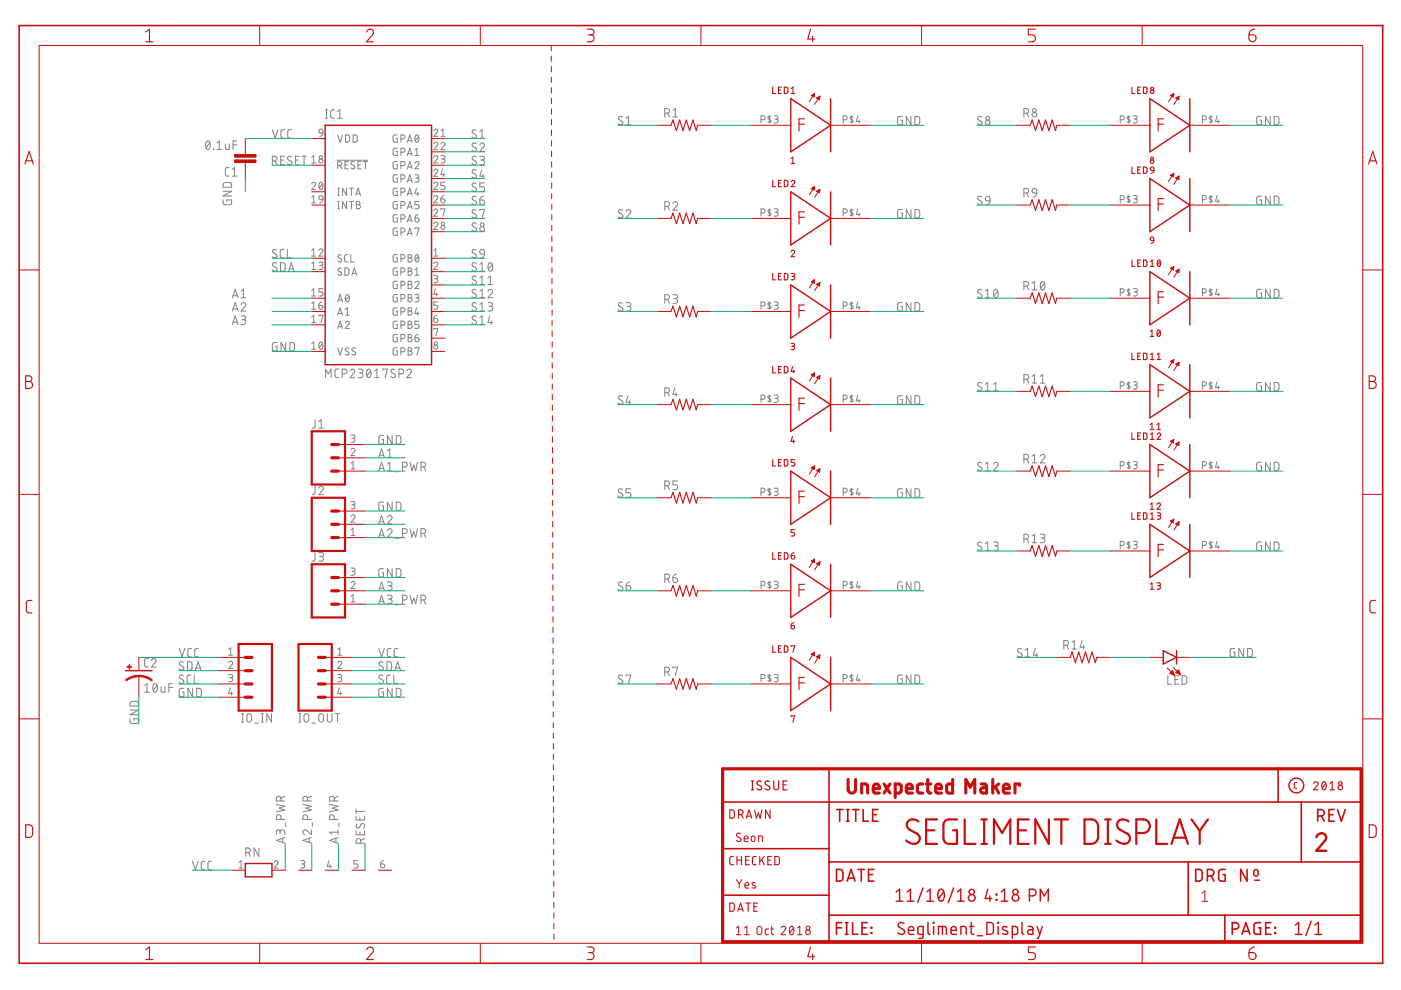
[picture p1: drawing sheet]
<svg xmlns="http://www.w3.org/2000/svg" width="297mm" height="210mm" viewBox="0 0 297 210" stroke-linecap="round" stroke-linejoin="round" font-family="sans-serif">
<g fill="none" stroke="#808080" stroke-width=".21">
<path d="M43.8 30l.3-.1a1.07 1.07 0 0 1 0 1.8 1.11 1.11 0 0 1-.3-1.7zM44.5 30.3l-.8 1M45.3 31.6v.1zM46 31.7h1M46 30.3l.5-.4v1.8M47.4 38.9l.4-.2h.9l.4 .3v.7h-1.8zM47.8 30.5v1l.3 .2h.5v-1.2M48.6 35.5l-.6 .1-.2 .3v1.2l.2 .2h.6M49.2 37.3h1M49.2 35.9l.5-.4v1.8M49.4 30.7h.8M50.2 29.9h-.8v1.8"/>
<path d="M57.7 34.1h.5a.51 .51 0 0 0 .5-.5 .51 .51 0 0 0-.5-.5h-.5v1.8M57.7 27.5l.6 1.8 .6-1.8M58.3 34.1l.4 .8M59.5 33.9h.6M60.3 33.1h-.8v1.8h.8M60.4 27.5h-.6l-.2 .4v1.2l.2 .2h.6M61.8 27.5h-.5l-.3 .4v1.2l.3 .2h.5M61.8 33.3a.45 .45 0 0 0-.7-.1 .45 .45 0 0 0 .1 .7l.5 .3a.42 .42 0 0 1 .1 .6 .42 .42 0 0 1-.5 .1l-.4-.2M62.7 33.9h.5M63.5 33.1h-.8v1.8h.8M64 33.1h1M64.5 33.1v1.8"/>
<path d="M66.1 39a.42 .42 0 0 1 .6-.3 .42 .42 0 0 1 .1 .6l-.7 .9h.9M66.1 33.4l.4-.4v1.6M66.1 34.6h.9M67.7 27.5l.3-.1 .3 .1 .2 .7-.8-.1-.1-.3zM67.8 38.8l.1-.1a.78 .78 0 0 1 .6 .7 .78 .78 0 0 1-.6 .8l-.3-.8zM68.4 39l-.7 .9M68.5 28.2l-.3 .6-.4 .1M69 25.1h.4M69 23.3h.4M69.2 23.3v1.8M70.9 23.3h-.6l-.2 .4v1.1l.2 .2 .6 .1M71.5 34h6.5"/>
<path d="M71.5 25.1h1.1M71.5 23.7l.6-.4v1.8M71.6 35.1h.4a.43 .43 0 0 0 .5-.4 .43 .43 0 0 0-.5-.5h-.4v1.6M71.6 39.9h.3M71.6 28.6l.5 1.6 .5-1.6M71.8 39.9v1.5M72.1 35.1l.4 .7M73.2 34.9h.5M73.3 28.6h.6l.2 .3v.8l-.2 .4-.6 .1zM73.5 39.9v1.5l-.9-1.5v1.5M73.9 34.2h-.7v1.6h.7M74.1 39.9h.8"/>
<path d="M74.5 39.9v1.5M74.9 28.6h.6l.2 .3v1l-.2 .2-.6 .1zM75.1 34.4l-.5-.1-.2 .3 .2 .3 .5 .3a.39 .39 0 0 1 0 .5 .39 .39 0 0 1-.6 0l-.1-.1M75.9 34.9h.5M76.6 34.2h-.7v1.6h.7M77.1 34.2h.8M77.5 34.2v1.6M84.2 28.6h-.6l-.2 .2v1l.2 .3 .6 .1v-.9h-.2M84.2 31.4l-.6 .1-.2 .1v1l.2 .4h.6v-.9h-.2M84.2 34.2l-.6 .1-.2 .2v1l.2 .3h.6v-.9h-.2M84.2 37.1h-.5l-.3 .2v1.1l.2 .2h.6v-.8h-.2M84.2 39.9h-.6l-.2 .2v1l.2 .3h.6v-.8h-.2"/>
<path d="M85 29.5h.4a.42 .42 0 0 0 .5-.5 .42 .42 0 0 0-.5-.4h-.4v1.6M85 32.3h.4a.43 .43 0 0 0 .5-.4 .43 .43 0 0 0-.5-.5h-.4v1.6M85 35.1h.4a.43 .43 0 0 0 .5-.4 .43 .43 0 0 0-.5-.5h-.4v1.6M85 37.9h.4a.43 .43 0 0 0 .5-.4 .43 .43 0 0 0-.5-.4h-.4v1.5M86.4 30.2l.5-1.6 .5 1.6M86.4 33l.5-1.6 .5 1.6M86.4 35.8l.5-1.6 .5 1.6M86.4 38.6l.5-1.5 .5 1.5M86.5 29.8h.8M86.5 32.6h.8M86.5 35.4h.8M86.5 38.2h.8"/>
<path d="M88 34.6a.43 .43 0 0 1 .6-.3 .43 .43 0 0 1 .1 .6l-.7 .9h.8M88 37.1h.6l.2 .2-.2 .4-.5 .1M88 31.8l.4-.4v1.6M88 33h.8M88.2 28.7l.2-.1a.89 .89 0 0 1 0 1.6 1.02 1.02 0 0 1-.2-1.5zM88.3 39.9l-.3 1.2h.8M88.4 37.8a.43 .43 0 0 1 .4 .4 .43 .43 0 0 1-.4 .4h-.4M88.8 29l-.7 .8M92 27.7a.42 .42 0 0 1 .6-.3 .42 .42 0 0 1 .1 .7l-.7 .8h.8M92 30.5a.42 .42 0 0 1 .6-.3 .42 .42 0 0 1 .1 .7l-.7 .8h.8M92 33.4a.42 .42 0 0 1 .6-.4 .42 .42 0 0 1 .1 .7l-.7 .9h.8M92 36.2a.42 .42 0 0 1 .6-.4 .42 .42 0 0 1 .1 .7l-.7 .9h.8"/>
<path d="M92 39a.42 .42 0 0 1 .6-.3 .42 .42 0 0 1 .1 .6l-.7 .9h.8M93.5 30.5a.43 .43 0 0 1 .6-.3 .43 .43 0 0 1 .1 .7l-.7 .8h.8M93.5 33h.6l.2 .3-.2 .4h-.4M93.5 28.9h.8M93.5 27.7l.4-.3v1.5M93.8 35.8l-.3 1.2h.8M93.9 33.7a.43 .43 0 0 1 .4 .4 .43 .43 0 0 1-.4 .5h-.4M94.1 36.7v.7M94.3 38.7h-.8v.6h.5a.45 .45 0 0 1 .3 .5 .45 .45 0 0 1-.3 .4h-.5M100.9 27.6l-.2-.1a.41 .41 0 0 0-.5 .2 .41 .41 0 0 0 .1 .5l.5 .4a.42 .42 0 0 1 .2 .5 .42 .42 0 0 1-.6 .2l-.4-.3M100.9 30.5a.46 .46 0 0 0-.6-.1 .46 .46 0 0 0 0 .7l.5 .3a.42 .42 0 0 1 .2 .5 .42 .42 0 0 1-.6 .2l-.4-.2M100.9 33.3a.45 .45 0 0 0-.6-.1 .45 .45 0 0 0 0 .7l.5 .3a.42 .42 0 0 1 .2 .6 .42 .42 0 0 1-.6 .1l-.4-.2"/>
<path d="M100.9 36.1a.46 .46 0 0 0-.6-.1 .46 .46 0 0 0-.1 .6l.6 .4a.45 .45 0 0 1 .1 .7 .45 .45 0 0 1-.7 0l-.2-.2M100.9 38.9l-.2-.1a.41 .41 0 0 0-.5 .1 .41 .41 0 0 0 .1 .6l.5 .3a.42 .42 0 0 1 .2 .6 .42 .42 0 0 1-.6 .2l-.4-.3M101.7 30.7a.49 .49 0 0 1 .7-.4 .49 .49 0 0 1 .2 .8l-.9 1h1M101.7 33.1h.6a.4 .4 0 0 1 .4 .4 .4 .4 0 0 1-.4 .4h-.4M101.7 29.3h1M101.7 27.9l.5-.4v1.8M102.1 36l-.4 1.4h1M102.2 33.9a.51 .51 0 0 1 .5 .5 .51 .51 0 0 1-.5 .5h-.5M102.4 37v.8M102.7 38.8h-1v.8h.6a.51 .51 0 0 1 .4 .5 .51 .51 0 0 1-.4 .5h-.6M132 24.8l-.2-.1a.41 .41 0 0 0-.6 .1 .41 .41 0 0 0 .1 .6l.6 .3a.45 .45 0 0 1 0 .7 .45 .45 0 0 1-.6 0l-.2-.2M132.7 26.5h1.1"/>
<path d="M132.7 25.1l.5-.4v1.8M140.9 24h.5a.5 .5 0 0 0 .6-.5 .5 .5 0 0 0-.6-.5h-.5v1.8M141.5 24l.4 .8M142.7 23.4l.5-.4v1.8M142.7 24.8h1M161.4 25.4h.4a.42 .42 0 0 0 .4-.4 .42 .42 0 0 0-.4-.4h-.4v1.5M163.1 24.6v1.5M163.5 24.8l-.3-.1-.4 .2v.2l.7 .6-.2 .2-.5-.1M164.1 24.6h.7l.2 .2-.2 .4h-.5M164.5 25.2a.43 .43 0 0 1 .5 .5 .43 .43 0 0 1-.5 .4h-.4M178.8 25.4h.4a.42 .42 0 0 0 .4-.4 .42 .42 0 0 0-.4-.4h-.4v1.5M180.6 24.6v1.5"/>
<path d="M180.9 24.8l-.3-.1-.4 .2 .1 .2 .6 .6-.2 .2-.5-.1M181.9 24.6l-.4 1.2h.9M182.1 25.4v.7M191.3 24.7h-.8l-.2 .2v1.2l.2 .4h.8v-1h-.3M193.1 24.7v1.8l-.9-1.8v1.8M194 24.7h.7l.3 .3v1.1l-.3 .4h-.7zM208.1 24.8l-.6-.1-.2 .4 .1 .2 .6 .4a.46 .46 0 0 1 .1 .7 .46 .46 0 0 1-.7 0l-.2-.2M217.1 24h.5a.5 .5 0 0 0 .5-.5 .5 .5 0 0 0-.5-.5h-.5v1.8M217.7 24l.4 .8M237.5 25.4h.5a.42 .42 0 0 0 .4-.4 .42 .42 0 0 0-.4-.4h-.5v1.5M239.3 24.6v1.5M239.6 24.8l-.3-.1-.3 .2v.2l.6 .6-.2 .2-.4-.1"/>
<path d="M240.3 24.6h.6l.2 .2-.2 .4h-.4M240.7 25.2a.43 .43 0 0 1 .4 .5 .43 .43 0 0 1-.4 .4h-.4M254.9 25.4h.5a.42 .42 0 0 0 .4-.4 .42 .42 0 0 0-.4-.4h-.5v1.5M256.7 24.6v1.5M257 24.8l-.2-.1-.4 .2v.2l.5 .3a.34 .34 0 0 1 0 .5 .34 .34 0 0 1-.5-.1M258 24.6l-.3 1.2h.9M258.3 25.4v.7M267.5 24.7h-.8l-.2 .2-.1 1.2 .3 .4h.8v-1h-.3M269.3 24.7v1.8l-1-1.8v1.8M270.2 24.7h.6l.3 .3v1.1l-.3 .4h-.6zM47.3 42.4v.8l.2 .2h1.2l.4-.2v-.8h-1v.3M47.3 40.6h1.8l-1.8 1h1.8"/>
<path d="M58.6 53a.46 .46 0 0 0-.7-.1 .46 .46 0 0 0 .1 .7l.5 .3a.45 .45 0 0 1 .1 .7 .45 .45 0 0 1-.7 0l-.2-.2M58.6 55.8a.46 .46 0 0 0-.7 0 .46 .46 0 0 0 .1 .7l.5 .2a.45 .45 0 0 1 .1 .7 .45 .45 0 0 1-.7 0l-.2-.1M59.5 55.7h.6l.4 .3v1.1l-.4 .4h-.6zM60.2 52.9h-.6l-.2 .4v1.1l.2 .3h.6M60.9 52.9v1.8h.8M61.2 57.5l.6-1.8 .6 1.8M61.3 57h.9M66.1 43h.9M66.1 53.1l.4-.4v1.6M66.1 41.8l.4-.3v1.5M66.1 55.9l.4-.3v1.5M66.1 54.3h.9"/>
<path d="M66.1 57.1h.9M67.6 53.1a.42 .42 0 0 1 .6-.3 .42 .42 0 0 1 .1 .6l-.7 .9h.9M67.6 55.6h.7l.2 .2-.2 .4-.5 .1M67.7 41.6l.3-.1 .3 .1 .2 .7-.8-.1-.1-.3zM68 56.3a.43 .43 0 0 1 .5 .4 .43 .43 0 0 1-.5 .4h-.4M68.5 42.3l-.3 .6-.4 .1M71.6 44.3h.3M71.6 41.4h.3M71.6 42.7h.3M71.8 42.7v1.6M72.4 54.1a.4 .4 0 0 0-.6-.1 .4 .4 0 0 0-.1 .6l.6 .3a.41 .41 0 0 1-.1 .7 .41 .41 0 0 1-.6-.3M72.4 56.9a.39 .39 0 0 0-.6 0 .39 .39 0 0 0 0 .6l.5 .2a.42 .42 0 0 1-.1 .7 .42 .42 0 0 1-.6-.3"/>
<path d="M73.1 56.8l.6 .1 .3 .2v1l-.3 .2-.6 .1zM73.5 42.7v1.6l-.9-1.6v1.6M73.7 54h-.4l-.2 .3v1l.2 .2h.4M74.1 42.7h.8M74.4 54v1.5h.7M74.5 42.7v1.6M74.6 58.4l.5-1.6 .5 1.6M74.7 58h.8M75.4 41.4l.5-1.5 .5 1.5M75.5 41.1h.8M75.6 42.7l.7 .1v.5l-.3 .1a.43 .43 0 0 1 .4 .4 .43 .43 0 0 1-.4 .5h-.4zM75.6 43.4h.4"/>
<path d="M84.2 54h-.6l-.2 .2v1l.2 .3h.6v-.8h-.2M84.2 56.8h-.6l-.2 .2v1l.2 .3 .6 .1v-.9h-.2M84.2 59.6h-.6l-.2 .2v1l.2 .4h.6v-.9h-.2M84.2 42.7h-.6l-.2 .2v1l.2 .3 .6 .1v-.9h-.2M84.2 45.5l-.6 .1-.2 .1v1l.2 .4h.6v-.9h-.2M84.2 48.3h-.5l-.3 .3v1l.2 .3h.6v-.9h-.2M85 54.8h.4a.42 .42 0 0 0 .5-.4 .42 .42 0 0 0-.5-.4h-.4v1.5M85 57.7h.4a.43 .43 0 0 0 .5-.5 .43 .43 0 0 0-.5-.4h-.4v1.6M85 40.7h.4a.42 .42 0 0 0 .5-.4 .42 .42 0 0 0-.5-.4h-.4v1.5M85 43.6h.4a.42 .42 0 0 0 .5-.5 .42 .42 0 0 0-.5-.4h-.4v1.6M85 46.4h.4a.43 .43 0 0 0 .5-.4 .43 .43 0 0 0-.5-.5h-.4v1.6M85 49.2h.4a.43 .43 0 0 0 .5-.4 .43 .43 0 0 0-.5-.5h-.4v1.6"/>
<path d="M86.4 41.4l.5-1.5 .5 1.5M86.4 44.3l.5-1.6 .5 1.6M86.4 47.1l.5-1.6 .5 1.6M86.4 49.9l.5-1.6 .5 1.6M86.5 41.1h.8M86.5 43.9h.8M86.5 46.7h.8M86.5 49.5h.8M86.5 54l.7 .1v.4l-.2 .2a.43 .43 0 0 1 .4 .4 .43 .43 0 0 1-.4 .4h-.5zM86.5 56.8l.7 .1 .1 .3-.3 .3a.42 .42 0 0 1 .4 .4 .42 .42 0 0 1-.4 .5h-.5zM86.5 59.6l.7 .2v.4l-.2 .1a.43 .43 0 0 1 .4 .5 .43 .43 0 0 1-.4 .4h-.5zM86.5 54.7h.5"/>
<path d="M86.5 57.5h.5M88 60a.42 .42 0 0 1 .6-.3 .42 .42 0 0 1 .1 .6l-.7 .9h.8M88 46.2h.5a.43 .43 0 0 1 .3 .5 .43 .43 0 0 1-.4 .4 .43 .43 0 0 1-.4-.4zM88 58.4h.8M88 57.1l.4-.3v1.6M88 48.5v-.2h.8l-.4 1.6M88.2 54.1l.2-.1a.89 .89 0 0 1 0 1.5 1 1 0 0 1-.2-1.4zM88.6 40.7v.7M88.7 45.5l-.5 .2-.2 .5M88.8 54.3l-.7 .9M88.8 42.7h-.8v.7h.5a.44 .44 0 0 1 .3 .4 .44 .44 0 0 1-.3 .5h-.5M92 55.9a.42 .42 0 0 1 .6-.3 .42 .42 0 0 1 .1 .7l-.7 .8h.8"/>
<path d="M92 58.4h.6l.2 .3-.2 .4h-.5M92 41.8a.42 .42 0 0 1 .6-.3 .42 .42 0 0 1 .1 .7l-.7 .8h.8M92 44.6a.42 .42 0 0 1 .6-.3 .42 .42 0 0 1 .1 .7l-.7 .8h.8M92 47.5a.42 .42 0 0 1 .6-.4 .42 .42 0 0 1 .1 .7l-.7 .9h.8M92 54.3h.8M92 53.1l.4-.4v1.6M92.4 59.1a.43 .43 0 0 1 .4 .4 .43 .43 0 0 1-.4 .4h-.4M93.5 42.2h.5a.44 .44 0 0 1 .3 .5 .44 .44 0 0 1-.4 .3 .44 .44 0 0 1-.4-.4zM93.5 44.5v-.2h.8l-.4 1.5M94.2 41.5l-.4 .1-.3 .6M100.9 41.7a.46 .46 0 0 0-.6 0 .46 .46 0 0 0 0 .7l.5 .3a.42 .42 0 0 1 .2 .5 .42 .42 0 0 1-.6 .2l-.4-.2M100.9 44.6a.45 .45 0 0 0-.6-.1 .45 .45 0 0 0 0 .7l.5 .3a.42 .42 0 0 1 .2 .5 .42 .42 0 0 1-.6 .2l-.4-.2"/>
<path d="M100.9 47.4a.46 .46 0 0 0-.6-.1 .46 .46 0 0 0-.1 .6l.6 .4a.45 .45 0 0 1 .1 .7 .45 .45 0 0 1-.7-.1l-.2-.1M100.9 53a.46 .46 0 0 0-.6-.1 .46 .46 0 0 0 0 .7l.5 .3a.42 .42 0 0 1 .2 .6 .42 .42 0 0 1-.6 .2l-.4-.3M100.9 55.8a.46 .46 0 0 0-.6 0 .46 .46 0 0 0 0 .7l.5 .2a.42 .42 0 0 1 .2 .6 .42 .42 0 0 1-.6 .2l-.4-.2M100.9 58.7a.46 .46 0 0 0-.6-.2 .46 .46 0 0 0-.1 .7l.6 .4a.45 .45 0 0 1 .1 .6 .45 .45 0 0 1-.7 0l-.2-.1M101.7 42.4h.6a.51 .51 0 0 1 .4 .5 .51 .51 0 0 1-.5 .5 .51 .51 0 0 1-.5-.5zM101.7 57.5h1M101.7 44.6v-.2h1l-.5 1.8M101.7 56.1l.5-.4v1.8M101.7 58.9l.5-.4v1.8M101.8 53.1l.3-.2 .5 .2 .1 .8-.9-.1zM102.5 41.6l-.5 .2-.3 .6M102.7 53.9l-.2 .5-.6 .3"/>
<path d="M103.5 58.9l.4-.4v1.8M103.7 55.8l.2-.1a1.07 1.07 0 0 1 0 1.8 1.14 1.14 0 0 1-.2-1.7zM104.4 56.1l-.9 1M132 44.6a.45 .45 0 0 0-.7-.1 .45 .45 0 0 0 0 .7l.6 .3a.42 .42 0 0 1 .1 .5 .42 .42 0 0 1-.6 .2l-.3-.2M132.7 44.8a.5 .5 0 0 1 .7-.4 .5 .5 0 0 1 .2 .8l-.9 1h1.1M140.9 43.8h.5a.5 .5 0 0 0 .6-.5 .5 .5 0 0 0-.6-.5h-.5v1.8M141.5 43.8l.4 .8M142.7 43.2a.49 .49 0 0 1 .7-.4 .49 .49 0 0 1 .1 .8l-.8 1h1M161.4 45.1h.4a.43 .43 0 0 0 .4-.4 .43 .43 0 0 0-.4-.4h-.4v1.5M163.1 44.3v1.5M163.5 44.6l-.5-.1-.2 .2 .6 .6v.2l-.1 .2-.5-.1M164.1 44.3h.7l.2 .3-.2 .3-.5 .1"/>
<path d="M164.5 45a.43 .43 0 0 1 .5 .4 .43 .43 0 0 1-.5 .4h-.4M178.8 45.1h.4a.43 .43 0 0 0 .4-.4 .43 .43 0 0 0-.4-.4h-.4v1.5M180.6 44.3v1.5M180.9 44.6l-.5-.1-.2 .2 .6 .6 .1 .2-.2 .2-.5-.1M181.9 44.3l-.4 1.2h.9M182.1 45.1v.7M191.3 44.4h-.6l-.4 .3v1.1l.2 .4h.8v-1h-.3M193.1 44.4v1.8l-.9-1.8v1.8M194 44.4h.7l.3 .4v1.1l-.3 .3h-.7zM208.1 41.7l-.6-.1-.2 .4 .2 .4 .5 .3a.42 .42 0 0 1 .2 .5 .42 .42 0 0 1-.6 .2l-.4-.2M209 41.8l.3-.2 .4 .1 .2 .2v.7l-.9-.1-.1-.3zM209.9 42.6l-.2 .6-.6 .2"/>
<path d="M217.1 40.9h.5a.5 .5 0 0 0 .5-.5 .5 .5 0 0 0-.5-.5h-.5v1.8M217.7 40.9l.4 .8M218.9 40.1l.3-.2 .5 .2 .1 .8-.9-.1-.1-.3zM219.8 40.9l-.2 .6-.6 .2M220.8 59.8l.3-.1a1.09 1.09 0 0 1 0 1.8 1.14 1.14 0 0 1-.3-1.7zM237.5 42.3h.5a.43 .43 0 0 0 .4-.4 .43 .43 0 0 0-.4-.4h-.5v1.5M239.3 41.5v1.5M239.6 41.7a.34 .34 0 0 0-.5-.1 .34 .34 0 0 0 0 .5l.5 .4v.2l-.4 .2-.2-.1M240.3 41.5h.6l.2 .2-.2 .4-.4 .1M240.7 42.2a.42 .42 0 0 1 .4 .4 .42 .42 0 0 1-.4 .4h-.4M254.9 42.3h.5a.43 .43 0 0 0 .4-.4 .43 .43 0 0 0-.4-.4h-.5v1.5M256.7 41.5v1.5"/>
<path d="M257 41.7a.34 .34 0 0 0-.4-.1 .34 .34 0 0 0-.1 .5l.5 .4v.2l-.3 .2-.3-.1M258 41.5l-.3 1.2h.9M258.3 42.3v.7M267.5 41.6h-.7l-.3 .2-.1 1.2 .3 .4h.8v-1h-.3M269.3 41.6v1.8l-1-1.8v1.8M270.2 41.6h.6l.3 .4v1.1l-.3 .3h-.6zM49.3 63.1l.6-1.8 .6 1.8M49.3 66l.6-1.8 .6 1.8M49.3 68.8l.6-1.8 .6 1.8M49.4 62.7h.9M49.4 65.5h.9M49.4 68.3h.9"/>
<path d="M51.1 64.6a.49 .49 0 0 1 .7-.4 .49 .49 0 0 1 .2 .8l-.9 1h1M51.1 67h.6a.4 .4 0 0 1 .4 .4 .4 .4 0 0 1-.4 .4h-.4M51.1 63.1h1M51.1 61.7l.5-.4v1.8M51.6 67.8a.51 .51 0 0 1 .5 .5 .51 .51 0 0 1-.5 .5h-.5M58.7 72.6h-.7l-.2 .3-.1 1.1 .3 .4h.7v-1h-.3M60.6 72.6v1.8l-1-1.8v1.8M61.4 72.6h.7l.3 .4v1.1l-.3 .3h-.7zM66.1 65.6h.9M66.1 62.8h.9M66.1 61.6l.4-.4v1.6M66.1 64.4l.4-.4v1.6"/>
<path d="M66.1 67.2l.4-.4v1.6M66.1 72.8l.4-.3v1.5M66.1 68.4h.9M66.1 74h.9M67.6 64.7h.5a.43 .43 0 0 1 .4 .5 .43 .43 0 0 1-.5 .4 .43 .43 0 0 1-.4-.4zM67.6 67v-.2h.9l-.5 1.6M67.8 72.6l.1-.1a.78 .78 0 0 1 .6 .8 .78 .78 0 0 1-.6 .7l-.3-.4zM68.3 64l-.4 .2-.3 .5M68.4 72.8l-.7 .9M68.5 61.2h-.9v.7h.5a.44 .44 0 0 1 .4 .4 .44 .44 0 0 1-.4 .5h-.5M71.6 64l.5-1.6 .5 1.6M71.6 66.8l.5-1.5 .5 1.5"/>
<path d="M71.6 69.6l.5-1.5 .5 1.5M71.6 73.7l.5 1.6 .5-1.6M71.7 63.6h.8M71.7 66.4h.8M71.7 69.3h.8M71.8 78.3h-.5l-.3 .4 .1 1.1 .2 .2 .5 .1M72.6 79.3h.4a.51 .51 0 0 0 .6-.5 .51 .51 0 0 0-.6-.5h-.4v1.8M73.2 68.4a.43 .43 0 0 1 .6-.3 .43 .43 0 0 1 .1 .7l-.7 .8h.9M73.2 65.6l.4-.3v1.5M73.2 66.8h.9M73.4 62.5l.2-.1a.94 .94 0 0 1 0 1.6 .97 .97 0 0 1-.2-1.5zM73.9 73.9l-.4-.2-.3 .4 .2 .3 .5 .2a.43 .43 0 0 1-.1 .7 .43 .43 0 0 1-.6-.2"/>
<path d="M74 62.8l-.7 .8M74.2 78.7a.49 .49 0 0 1 .7-.4 .49 .49 0 0 1 .2 .8l-.9 1h1M75.4 73.9l-.4-.2-.4 .4 .2 .3 .5 .2a.39 .39 0 0 1 0 .6 .39 .39 0 0 1-.6 0l-.1-.1M75.9 78.3h.6a.4 .4 0 0 1 .4 .4 .4 .4 0 0 1-.4 .4h-.4M76.5 79.1a.51 .51 0 0 1 .4 .5 .51 .51 0 0 1-.4 .5h-.6M77.9 78.4l.3-.1a1.09 1.09 0 0 1 0 1.8 1.14 1.14 0 0 1-.3-1.7zM78.6 78.7l-.8 1M79.4 78.7l.5-.4v1.8M81.2 78.5v-.2h.9l-.4 1.8M83.7 78.4l-.6-.1-.2 .4 .1 .2 .6 .4a.42 .42 0 0 1 .2 .6 .42 .42 0 0 1-.6 .1l-.4-.2M84.2 62.4h-.5l-.3 .3v1.1l.2 .2h.6v-.9h-.2M84.2 65.3h-.6l-.2 .2v1l.2 .3h.6v-.8h-.2"/>
<path d="M84.2 68.1h-.6l-.2 .2v1l.2 .3h.6v-.8h-.2M84.2 70.9h-.6l-.2 .2v1l.2 .3 .6 .1v-.9h-.2M84.2 73.7h-.5l-.3 .3v1.1l.2 .1 .6 .1v-.9h-.2M84.6 79.3h.5a.51 .51 0 0 0 .5-.5 .51 .51 0 0 0-.5-.5h-.5v1.8M85 60.5h.4a.43 .43 0 0 0 .5-.4 .43 .43 0 0 0-.5-.5h-.4v1.6M85 63.3h.4a.43 .43 0 0 0 .5-.4 .43 .43 0 0 0-.5-.5h-.4v1.6M85 66.1h.4a.42 .42 0 0 0 .5-.4 .42 .42 0 0 0-.5-.4h-.4v1.5M85 69h.4a.43 .43 0 0 0 .5-.5 .43 .43 0 0 0-.5-.4h-.4v1.5M85 71.8h.4a.43 .43 0 0 0 .5-.5 .43 .43 0 0 0-.5-.4h-.4v1.6M85 74.6h.4a.43 .43 0 0 0 .5-.4 .43 .43 0 0 0-.5-.5h-.4v1.6M86.2 78.7a.5 .5 0 0 1 .7-.4 .5 .5 0 0 1 .2 .8l-.9 1h1M86.5 62.4l.7 .2v.4l-.2 .1a.43 .43 0 0 1 .4 .5 .43 .43 0 0 1-.4 .4h-.5z"/>
<path d="M86.5 65.3l.7 .1v.4l-.2 .2a.43 .43 0 0 1 .4 .4 .43 .43 0 0 1-.4 .4h-.5zM86.5 68.1l.7 .1 .1 .3-.3 .3a.42 .42 0 0 1 .4 .4 .42 .42 0 0 1-.4 .4h-.5zM86.5 70.9l.7 .1v.5l-.2 .1a.42 .42 0 0 1 .4 .4 .42 .42 0 0 1-.4 .5h-.5zM86.5 73.7l.7 .2v.4l-.2 .1a.43 .43 0 0 1 .4 .5 .43 .43 0 0 1-.4 .4h-.5zM86.5 60.3h.5M86.5 63.1h.5M86.5 66h.5M86.5 68.8h.5M86.5 71.6h.5M86.5 74.4h.5M88 62.4l.6 .1 .2 .2-.2 .4h-.5M88 71.6h.5a.43 .43 0 0 1 .3 .5 .43 .43 0 0 1-.4 .4 .43 .43 0 0 1-.4-.5z"/>
<path d="M88 73.9v-.2h.8l-.4 1.6M88.3 65.3l-.3 1.2h.8M88.4 63.1a.43 .43 0 0 1 .4 .5 .43 .43 0 0 1-.4 .4h-.4M88.6 66.1v.7M88.7 70.9l-.5 .1-.2 .6M88.8 68.1h-.8v.7h.5a.43 .43 0 0 1 .3 .4 .43 .43 0 0 1-.3 .4h-.5M92 67.5h.5a.43 .43 0 0 1 .3 .5 .43 .43 0 0 1-.4 .4 .43 .43 0 0 1-.4-.4zM92 69.8v-.1h.8l-.4 1.5M92.3 61.2l-.3 1.2h.8M92.6 62.1v.7M92.6 66.8l-.5 .3-.1 .4M92.8 64h-.8v.7h.5a.43 .43 0 0 1 .3 .5 .43 .43 0 0 1-.3 .4h-.5"/>
<path d="M100.9 61.5l-.2-.1a.41 .41 0 0 0-.5 .1 .41 .41 0 0 0 .1 .6l.5 .3a.42 .42 0 0 1 .2 .6 .42 .42 0 0 1-.6 .1l-.4-.2M100.9 64.3a.46 .46 0 0 0-.6-.1 .46 .46 0 0 0 0 .7l.5 .3a.42 .42 0 0 1 .2 .6 .42 .42 0 0 1-.6 .1l-.4-.2M100.9 67.1a.46 .46 0 0 0-.6-.1 .46 .46 0 0 0 0 .7l.5 .3a.42 .42 0 0 1 .2 .6 .42 .42 0 0 1-.6 .1l-.4-.2M101.7 60.3h1M101.7 63.1h1M101.7 66h1M101.7 68.8h1M101.7 61.7l.5-.4v1.8M101.7 64.6l.5-.4v1.8M101.7 67.4l.5-.4v1.8M103.5 61.7a.49 .49 0 0 1 .7-.3 .49 .49 0 0 1 .1 .7l-.8 1h1M103.5 64.2h.6a.4 .4 0 0 1 .4 .4 .4 .4 0 0 1-.4 .4h-.4"/>
<path d="M103.5 60.3h1M103.9 67l-.4 1.4h1M103.9 65a.5 .5 0 0 1 .6 .5 .5 .5 0 0 1-.6 .5h-.4M104.2 68v.8M132 64.3a.46 .46 0 0 0-.7-.1 .46 .46 0 0 0 0 .7l.6 .3a.42 .42 0 0 1 .1 .6 .42 .42 0 0 1-.6 .1l-.3-.2M132.7 64.2h.6a.4 .4 0 0 1 .5 .4 .4 .4 0 0 1-.5 .4h-.4M133.2 65a.5 .5 0 0 1 .5 .5 .5 .5 0 0 1-.5 .5h-.5M140.9 63.5h.5a.51 .51 0 0 0 .6-.5 .51 .51 0 0 0-.6-.5h-.5v1.8M141.5 63.5l.4 .8M142.7 62.5h.6a.4 .4 0 0 1 .4 .4 .4 .4 0 0 1-.4 .4h-.4M143.2 63.3a.51 .51 0 0 1 .5 .5 .51 .51 0 0 1-.5 .5h-.5M161.4 64.9h.4a.43 .43 0 0 0 .4-.4 .43 .43 0 0 0-.4-.5h-.4v1.6"/>
<path d="M163.1 64v1.6M163.5 64.3a.34 .34 0 0 0-.5-.1 .34 .34 0 0 0-.1 .5l.5 .3v.3l-.3 .1-.3-.1M164.1 64l.7 .1 .2 .2-.2 .4h-.5M164.5 64.7a.42 .42 0 0 1 .5 .5 .42 .42 0 0 1-.5 .4h-.4M178.8 64.9h.4a.43 .43 0 0 0 .4-.4 .43 .43 0 0 0-.4-.5h-.4v1.6M180.6 64v1.6M180.9 64.3a.34 .34 0 0 0-.5-.1 .34 .34 0 0 0-.1 .5l.5 .3 .1 .3-.4 .1-.3-.1M181.9 64l-.4 1.2h.9M182.1 64.9v.7M191.3 64.2h-.6l-.4 .2v1.3l.2 .2 .8 .1v-1h-.3M193.1 64.2v1.8l-.9-1.8v1.8M194 64.2h.7l.3 .3v1.1l-.3 .3-.7 .1z"/>
<path d="M208.1 61.5l-.6-.1-.2 .3 .1 .3 .6 .4a.42 .42 0 0 1 .2 .6 .42 .42 0 0 1-.6 .1l-.4-.2M208.9 63.1h1M208.9 61.7l.5-.4v1.8M210.9 61.5l.2-.2a1.05 1.05 0 0 1 0 1.8 1.12 1.12 0 0 1-.2-1.6zM211.5 61.7l-.8 1M217.1 60.7h.5a.51 .51 0 0 0 .5-.5 .51 .51 0 0 0-.5-.5h-.5v1.8M217.7 60.7l.4 .8M218.8 60.1l.5-.4v1.8M218.8 79.8l.5-.4v1.8M218.8 61.5h1M220.6 79.8l.5-.4v1.8M221.5 60.1l-.8 1"/>
<path d="M237.5 62.1h.5a.43 .43 0 0 0 .4-.5 .43 .43 0 0 0-.4-.4h-.5v1.6M239.3 61.2v1.6M239.6 61.5l-.4-.1-.2 .3 .6 .5-.1 .3h-.5M240.3 61.2h.6l.2 .3-.2 .4h-.4M240.7 61.9a.43 .43 0 0 1 .4 .4 .43 .43 0 0 1-.4 .5h-.4M254.9 62.1h.5a.43 .43 0 0 0 .4-.5 .43 .43 0 0 0-.4-.4h-.5v1.6M256.7 61.2v1.6M257 61.5l-.4-.1-.2 .1v.3l.6 .5-.2 .3-.4-.1M258 61.2l-.3 1.2h.9M258.3 62.1v.7M267.5 61.3l-.8 .1-.2 .2-.1 1.1 .3 .4h.8v-1h-.3M269.3 61.3v1.8l-1-1.8v1.8"/>
<path d="M270.2 61.3l.6 .1 .3 .3v1.1l-.3 .3h-.6zM66.8 89v1.5l-.3 .2-.3 .1M67.6 90.8h1M67.6 89.4l.5-.4v1.8M69 80.1v-1.8l.6 1 .6-1v1.8M74.4 95.4a.42 .42 0 0 1 .6-.3 .42 .42 0 0 1 .1 .6l-.7 .9h.9M74.4 92.2l.7 .1 .2 .2-.2 .4h-.5M74.4 99.4h.9M74.4 98.2l.4-.3v1.5M74.8 92.9a.43 .43 0 0 1 .5 .5 .43 .43 0 0 1-.5 .4h-.4M79.4 80.1h1M80.3 97l.6-1.8 .6 1.8"/>
<path d="M80.3 99.8l.6-1.8 .6 1.8M80.5 96.5h.8M80.5 99.4h.8M81.3 92.4h-.8l-.2 .2v1.2l.2 .3 .8 .1v-1h-.3M82.1 99.8h1M82.1 95.6l.5-.4v1.8M82.1 98.4l.5-.4v1.8M82.1 97h1M83.1 92.4v1.8l-1-1.8v1.8M84 92.4h.7l.3 .3v1.1l-.3 .3-.7 .1zM85.3 99h.5a.5 .5 0 0 0 .5-.5 .5 .5 0 0 0-.5-.5h-.5v1.8M86.9 98l.4 1.8 .4-1.2 .4 1.2 .4-1.8"/>
<path d="M89.3 99h.5a.5 .5 0 0 0 .5-.5 .5 .5 0 0 0-.5-.5h-.5v1.8M89.9 99l.4 .8M132 84.1l-.2-.2a.41 .41 0 0 0-.6 .2 .41 .41 0 0 0 .1 .5l.6 .4a.42 .42 0 0 1 .1 .5 .42 .42 0 0 1-.6 .2l-.3-.3M133.1 83.9l-.4 1.4h1.1M133.5 84.9v.8M140.9 83.2h.5a.51 .51 0 0 0 .6-.5 .51 .51 0 0 0-.6-.5h-.5v1.8M141.5 83.2l.4 .8M143.1 82.2l-.4 1.5h1M143.4 83.2v.8M161.4 84.6h.4a.43 .43 0 0 0 .4-.4 .43 .43 0 0 0-.4-.4h-.4v1.5M163.1 83.8v1.5M163.5 84l-.5-.1-.2 .3 .6 .6v.3h-.6"/>
<path d="M164.1 83.8h.7l.2 .2-.2 .4-.5 .1M164.5 84.5a.43 .43 0 0 1 .5 .4 .43 .43 0 0 1-.5 .4h-.4M178.8 84.6h.4a.43 .43 0 0 0 .4-.4 .43 .43 0 0 0-.4-.4h-.4v1.5M180.6 83.8v1.5M180.9 84l-.5-.1-.2 .3 .6 .6v.3h-.6M181.9 83.8l-.4 1.2h.9M182.1 84.6v.7M191.3 83.9h-.8l-.2 .2v1.2l.2 .4h.8v-1h-.3M193.1 83.9v1.8l-.9-1.8v1.8M194 83.9h.7l.3 .3v1.2l-.3 .3h-.7zM208.1 81.2l-.6-.1-.2 .4 .1 .2 .6 .4a.42 .42 0 0 1 .2 .6 .42 .42 0 0 1-.6 .1l-.4-.2M208.1 98.1l-.6-.1-.2 .4 .2 .4 .5 .3a.42 .42 0 0 1 .2 .5 .42 .42 0 0 1-.6 .2l-.4-.3"/>
<path d="M208.9 82.9h1M208.9 99.8h1M208.9 81.5l.5-.4v1.8M208.9 98.4l.5-.4v1.8M210.6 98.4a.5 .5 0 0 1 .7-.4 .5 .5 0 0 1 .2 .8l-.9 1h1M210.6 82.9h1M210.6 81.5l.5-.4v1.8M217.1 80.4h.5a.5 .5 0 0 0 .5-.5 .5 .5 0 0 0-.5-.5h-.5v1.8M217.1 97.3h.5a.51 .51 0 0 0 .5-.5 .51 .51 0 0 0-.5-.5h-.5v1.8M217.7 80.4l.4 .8M217.7 97.3l.4 .8M218.8 96.7l.5-.4v1.8"/>
<path d="M218.8 81.2h1M218.8 98.1h1M220.6 96.7a.49 .49 0 0 1 .7-.3 .49 .49 0 0 1 .1 .7l-.8 1h1M220.6 81.2h1M237.5 81.8h.5a.42 .42 0 0 0 .4-.4 .42 .42 0 0 0-.4-.4h-.5v1.5M237.5 98.7h.5a.43 .43 0 0 0 .4-.4 .43 .43 0 0 0-.4-.4h-.5v1.5M239.3 81v1.5M239.3 97.9v1.5M239.6 81.2l-.4-.1-.2 .3 .6 .5v.3l-.2 .1h-.4M239.6 98.1a.34 .34 0 0 0-.5-.1 .34 .34 0 0 0 0 .5l.5 .4v.2l-.4 .2-.2-.1M240.3 81h.6l.2 .2-.2 .4h-.4M240.3 97.9h.6l.2 .2-.2 .4-.4 .1"/>
<path d="M240.7 81.6a.43 .43 0 0 1 .4 .5 .43 .43 0 0 1-.4 .4h-.4M240.7 98.6a.42 .42 0 0 1 .4 .4 .42 .42 0 0 1-.4 .4h-.4M254.9 81.8h.5a.42 .42 0 0 0 .4-.4 .42 .42 0 0 0-.4-.4h-.5v1.5M254.9 98.7h.5a.43 .43 0 0 0 .4-.4 .43 .43 0 0 0-.4-.4h-.5v1.5M256.7 81v1.5M256.7 97.9v1.5M257 81.2l-.4-.1-.2 .3 .5 .5a.34 .34 0 0 1 0 .5 .34 .34 0 0 1-.5-.1M257 98.1a.34 .34 0 0 0-.4-.1 .34 .34 0 0 0-.1 .5l.5 .4v.2l-.3 .2-.3-.1M258 81l-.3 1.2h.9M258 97.9l-.3 1.2h.9M258.3 81.8v.7M258.3 98.7v.7"/>
<path d="M267.5 81.1h-.8l-.2 .2-.1 1.2 .3 .3 .8 .1v-1h-.3M267.5 98h-.8l-.2 .3-.1 1.1 .3 .4h.8v-1h-.3M269.3 81.1v1.8l-1-1.8v1.8M269.3 98v1.8l-1-1.8v1.8M270.2 81.1h.6l.3 .3v1.1l-.3 .4h-.6zM270.2 98h.6l.3 .3v1.2l-.3 .3h-.6zM66.8 103.1v1.5l-.3 .3h-.3M66.8 117.2v1.5l-.3 .3h-.3M67.6 103.5a.49 .49 0 0 1 .7-.4 .49 .49 0 0 1 .1 .8l-.8 1h1M67.6 117.2h.6a.4 .4 0 0 1 .4 .4 .4 .4 0 0 1-.4 .4h-.4M68.1 118a.5 .5 0 0 1 .5 .5 .5 .5 0 0 1-.5 .5h-.5M74.4 109.5a.42 .42 0 0 1 .6-.3 .42 .42 0 0 1 .1 .7l-.7 .8h.9"/>
<path d="M74.4 106.3l.7 .1 .2 .2-.2 .4h-.5M74.4 112.3l.4-.3v1.5M74.4 113.5h.9M74.8 107a.43 .43 0 0 1 .5 .5 .43 .43 0 0 1-.5 .4h-.4M80.3 111.1l.6-1.8 .6 1.8M80.3 113.9l.6-1.8 .6 1.8M80.5 110.6h.8M80.5 113.5h.8M81.3 106.5h-.8l-.2 .2v1.2l.2 .3 .8 .1v-1h-.3M82.1 109.7a.5 .5 0 0 1 .7-.4 .5 .5 0 0 1 .2 .8l-.9 1h1M82.1 112.5a.5 .5 0 0 1 .7-.4 .5 .5 0 0 1 .2 .8l-.9 1h1M83.1 106.5v1.8l-1-1.8v1.8"/>
<path d="M83.8 100h.8M83.8 114.1h.8M84 106.5h.7l.3 .3v1.1l-.3 .3-.7 .1zM85.3 113.1h.5a.51 .51 0 0 0 .5-.5 .51 .51 0 0 0-.5-.5h-.5v1.8M86.9 112.1l.4 1.8 .4-1.2 .4 1.2 .4-1.8M89.3 113.1h.5a.51 .51 0 0 0 .5-.5 .51 .51 0 0 0-.5-.5h-.5v1.8M89.9 113.1l.4 .8M132 103.8a.45 .45 0 0 0-.7-.1 .45 .45 0 0 0 0 .7l.6 .3a.42 .42 0 0 1 .1 .6 .42 .42 0 0 1-.6 .1l-.3-.2M133.8 103.6h-1.1v.8h.6a.52 .52 0 0 1 .5 .5 .52 .52 0 0 1-.5 .6h-.6M140.9 103h.5a.5 .5 0 0 0 .6-.5 .5 .5 0 0 0-.6-.5h-.5v1.8M141.5 103l.4 .8M143.7 102h-1v.8h.6a.51 .51 0 0 1 .4 .5 .51 .51 0 0 1-.4 .5h-.6"/>
<path d="M161.4 104.4h.4a.43 .43 0 0 0 .4-.5 .43 .43 0 0 0-.4-.4h-.4v1.6M163.1 103.5v1.6M163.5 103.8l-.5-.1-.2 .2 .6 .6v.3l-.1 .1-.5-.1M164.1 103.5h.7l.2 .3-.2 .4h-.5M164.5 104.2a.43 .43 0 0 1 .5 .4 .43 .43 0 0 1-.5 .5h-.4M178.8 104.4h.4a.43 .43 0 0 0 .4-.5 .43 .43 0 0 0-.4-.4h-.4v1.6M180.6 103.5v1.6M180.9 103.8l-.5-.1-.2 .2 .6 .6 .1 .3-.2 .1-.5-.1M181.9 103.5l-.4 1.2h.9M182.1 104.4v.7M191.3 103.6h-.6l-.4 .3v1.2l.2 .3 .8 .1v-1.1h-.3M193.1 103.6v1.9l-.9-1.9v1.9"/>
<path d="M194 103.6l.7 .1 .3 .3v1.1l-.3 .3-.7 .1zM208.1 115.1l-.4-.2-.4 .4 .1 .3 .6 .4a.42 .42 0 0 1 .2 .5 .42 .42 0 0 1-.6 .2l-.4-.2M208.9 116.7h1M208.9 115.3l.5-.4v1.8M210.6 114.9h.6a.4 .4 0 0 1 .4 .4 .4 .4 0 0 1-.4 .4h-.4M211.1 115.7a.51 .51 0 0 1 .5 .5 .51 .51 0 0 1-.5 .5h-.5M217.1 114.3h.5a.5 .5 0 0 0 .5-.5 .5 .5 0 0 0-.5-.5h-.5v1.8M217.7 114.3l.4 .8M218.8 113.7l.5-.4v1.8M218.8 115.1h1M220.6 113.3h.5a.4 .4 0 0 1 .5 .4 .4 .4 0 0 1-.5 .4h-.4M221.1 114.1a.5 .5 0 0 1 .5 .5 .5 .5 0 0 1-.5 .5h-.5"/>
<path d="M237.5 115.7h.5a.43 .43 0 0 0 .4-.5 .43 .43 0 0 0-.4-.4h-.5v1.6M239.3 114.8v1.6M239.6 115.1l-.4-.1-.2 .2 .6 .6v.2l-.2 .2-.4-.1M240.3 114.8h.6l.2 .3-.2 .3-.4 .1M240.7 115.5a.43 .43 0 0 1 .4 .4 .43 .43 0 0 1-.4 .5h-.4M254.9 115.7h.5a.43 .43 0 0 0 .4-.5 .43 .43 0 0 0-.4-.4h-.5v1.6M256.7 114.8v1.6M257 115.1l-.4-.1-.2 .2 .5 .5a.34 .34 0 0 1 0 .5 .34 .34 0 0 1-.5-.1M258 114.8l-.3 1.2h.9M258.3 115.7v.7M267.5 114.9h-.7l-.3 .3-.1 1.1 .3 .4h.8v-1h-.3M269.3 114.9v1.8l-1-1.8v1.8"/>
<path d="M270.2 114.9l.6 .1 .3 .3v1.1l-.3 .3h-.6zM31.5 139.6h-.6l-.3 .4 .1 1.2 .2 .2h.6M32.1 140a.49 .49 0 0 1 .7-.4 .49 .49 0 0 1 .2 .8l-.9 1h1M38 137.5l.6 1.8 .6-1.8M40.6 137.5h-.5l-.3 .4 .1 1.1 .2 .3h.5M42.1 137.5h-.6l-.2 .4v1.1l.2 .3h.6M48.5 137.7l.4-.3v1.5M48.5 138.9h.8M71.6 137.7l.4-.3v1.5M71.6 138.9h.9M74.4 123.6a.42 .42 0 0 1 .6-.3 .42 .42 0 0 1 .1 .7l-.7 .8h.9M74.4 120.4l.7 .1 .2 .2-.2 .4h-.5"/>
<path d="M74.4 126.4l.4-.3v1.5M74.4 127.6h.9M74.8 121.1a.42 .42 0 0 1 .5 .5 .42 .42 0 0 1-.5 .4h-.4M80.3 137.5l.6 1.8 .6-1.8M80.3 125.2l.6-1.8 .6 1.8M80.3 128l.6-1.8 .6 1.8M80.5 124.7h.8M80.5 127.6h.8M81.3 120.6h-.8l-.2 .2v1.3l.2 .2 .8 .1v-1h-.3M82.1 123.4h.6a.4 .4 0 0 1 .4 .4 .4 .4 0 0 1-.4 .4h-.4M82.1 126.2h.6a.4 .4 0 0 1 .4 .4 .4 .4 0 0 1-.4 .4h-.4M82.6 124.2a.5 .5 0 0 1 .5 .5 .5 .5 0 0 1-.5 .5h-.5"/>
<path d="M82.6 127a.51 .51 0 0 1 .5 .5 .51 .51 0 0 1-.5 .5h-.5M82.9 137.5h-.5l-.3 .4 .1 1.1 .2 .3h.5M83.1 120.6v1.8l-1-1.8v1.8M83.8 128.2h.8M84 120.6h.7l.3 .3v1.1l-.3 .3-.7 .1zM84.4 137.5h-.6l-.2 .4v1.1l.2 .3h.6M85.3 127.2h.5a.51 .51 0 0 0 .5-.5 .51 .51 0 0 0-.5-.5h-.5v1.8M86.9 126.2l.4 1.8 .4-1.2 .4 1.2 .4-1.8M89.3 127.2h.5a.51 .51 0 0 0 .5-.5 .51 .51 0 0 0-.5-.5h-.5v1.8M89.9 127.2l.4 .8M132 123.5a.46 .46 0 0 0-.7-.1 .46 .46 0 0 0 0 .7l.6 .3a.42 .42 0 0 1 .1 .6 .42 .42 0 0 1-.6 .2l-.3-.3M132.7 124.2h.6a.51 .51 0 0 1 .4 .5 .51 .51 0 0 1-.5 .5 .51 .51 0 0 1-.5-.5z"/>
<path d="M133.5 123.4l-.5 .2-.3 .6M140.9 122.7h.5a.5 .5 0 0 0 .5-.5 .5 .5 0 0 0-.5-.5h-.5v1.8M141.5 122.7l.4 .8M142.7 122.5h.6a.51 .51 0 0 1 .4 .6 .51 .51 0 0 1-.6 .4 .51 .51 0 0 1-.4-.5zM143.5 121.7l-.6 .3-.2 .5M161.4 124.1h.4a.43 .43 0 0 0 .4-.4 .43 .43 0 0 0-.4-.4h-.4v1.5M163.1 123.3v1.5M163.5 123.5a.34 .34 0 0 0-.5-.1 .34 .34 0 0 0-.1 .5l.5 .3v.3l-.3 .2-.3-.2M164.1 123.3h.7l.2 .2-.2 .4-.5 .1M164.5 124a.42 .42 0 0 1 .5 .4 .42 .42 0 0 1-.5 .4h-.4M178.8 124.1h.4a.43 .43 0 0 0 .4-.4 .43 .43 0 0 0-.4-.4h-.4v1.5M180.6 123.3v1.5"/>
<path d="M180.9 123.5a.34 .34 0 0 0-.5-.1 .34 .34 0 0 0-.1 .5l.5 .3 .1 .3-.4 .2-.3-.2M181.9 123.3l-.4 1.2h.9M182.1 124.1v.7M191.3 123.4h-.6l-.4 .2v1.2l.2 .4h.8v-1h-.3M193.1 123.4v1.8l-.9-1.8v1.8M194 123.4h.7l.3 .3v1.1l-.3 .4h-.7zM216.6 137.6a.44 .44 0 0 0-.7 0 .44 .44 0 0 0 0 .6l.6 .3a.46 .46 0 0 1 0 .7 .46 .46 0 0 1-.6 0l-.2-.2M217.4 139.3h1M217.4 137.9l.5-.4v1.8M219.5 137.5l-.4 1.4h1M219.8 138.5v.8M225.6 136.8h.5a.5 .5 0 0 0 .5-.5 .5 .5 0 0 0-.5-.5h-.5v1.8"/>
<path d="M226.2 136.8l.4 .8M227.3 136.2l.5-.4v1.8M227.3 137.6h1M229.4 135.8l-.4 1.4h1M229.7 136.8v.8M261.8 137.5h-.6l-.4 .2v1.3l.3 .3h.7v-1h-.3M263.7 137.5v1.8l-1-1.8v1.8M264.5 137.5h.7l.3 .3v1.1l-.3 .4h-.7zM27.6 152.4v.7l.2 .3h1.2l.3-.3 .1-.7h-1v.3M27.6 150.5h1.8l-1.8 1h1.8M27.6 148.9l.4-.2h1l.3 .3 .1 .7h-1.8zM30.6 145.4l.6-.5v1.9"/>
<path d="M30.6 146.8h1.1M32.6 145.1l.3-.2a1.07 1.07 0 0 1 0 1.9 1.14 1.14 0 0 1-.3-1.7zM33.3 145.4l-.8 1M34.2 145.6v1l.3 .2h.5v-1.2M35.8 145.8h.8M36.6 144.9h-.8v1.9M38.9 143.3l-.2-.1a.41 .41 0 0 0-.6 .1 .41 .41 0 0 0 .1 .6l.6 .3a.45 .45 0 0 1 .1 .7 .45 .45 0 0 1-.7-.1l-.2-.1M38.9 140.5a.45 .45 0 0 0-.6-.2 .45 .45 0 0 0-.2 .7l.7 .4a.46 .46 0 0 1 .1 .6 .46 .46 0 0 1-.7 0l-.2-.1M39 145.9l-.8 .1-.2 .2v1.3l.2 .2h.8v-1h-.3M39.7 140.3h.7l.3 .4v1.1l-.3 .3h-.7zM40.5 143.1l-.6 .1-.2 .3 .1 1.3 .7 .1M40.9 145.9v1.8l-1.1-1.8v1.8"/>
<path d="M41.2 143.1v1.8h.8M41.4 142.1l.6-1.8 .6 1.8M41.6 141.7h.9M41.7 145.9l.7 .1 .3 .3v1.1l-.3 .3h-.7zM48.5 140.5a.43 .43 0 0 1 .6-.3 .43 .43 0 0 1 .1 .7l-.7 .8h.8M48.5 143h.6l.2 .3-.2 .4h-.4M48.8 145.8l-.3 1.2h.8M48.9 143.7a.43 .43 0 0 1 .4 .4 .43 .43 0 0 1-.4 .4h-.4M49.1 146.7v.7M51.2 153.1h.4M51.2 151.3h.4M51.5 151.3v1.8"/>
<path d="M52.5 151.5l.2-.2 .5 .2 .1 1.1a.5 .5 0 0 1-.5 .5 .5 .5 0 0 1-.5-.5zM54 153.3h.8M55.4 153.1h.4M55.4 151.3h.4M55.6 151.3v1.8M57.6 151.3v1.8l-1-1.8v1.8M63.4 153.1h.4M63.4 151.3h.4M63.6 151.3v1.8M64.6 151.5l.3-.2 .4 .2 .2 1.1a.51 .51 0 0 1-.5 .5 .51 .51 0 0 1-.5-.5zM66.1 153.3h.8M67.7 151.5l.3-.2 .5 .2 .1 1.1a.5 .5 0 0 1-.5 .5 .5 .5 0 0 1-.5-.5z"/>
<path d="M69.4 151.3v1.3a.5 .5 0 0 0 .5 .5 .5 .5 0 0 0 .5-.5v-1.3M71.1 151.3h1M71.6 151.3v1.8M71.6 140.5a.42 .42 0 0 1 .6-.3 .42 .42 0 0 1 .1 .7l-.7 .8h.9M71.6 143h.7l.2 .3-.2 .4h-.5M71.9 145.8l-.3 1.2h.9M72 143.7a.43 .43 0 0 1 .5 .4 .43 .43 0 0 1-.5 .4h-.4M72.2 146.7v.7M81.2 143.3a.46 .46 0 0 0-.6-.1 .46 .46 0 0 0-.2 .6l.7 .4a.45 .45 0 0 1 .1 .7 .45 .45 0 0 1-.7-.1l-.2-.1M81.2 140.5a.45 .45 0 0 0-.7-.1 .45 .45 0 0 0 0 .7l.6 .3a.49 .49 0 0 1-.1 .7 .49 .49 0 0 1-.7-.2M81.3 145.9l-.8 .1-.2 .2v1.3l.2 .2h.8v-1h-.3M82 140.3h.7l.3 .4v1.1l-.3 .3h-.7z"/>
<path d="M82.8 143.1l-.6 .1-.2 .3 .1 1.3 .7 .1M83.1 145.9v1.8l-1-1.8v1.8M83.5 143.1v1.8h.8M83.7 142.1l.6-1.8 .6 1.8M83.9 141.7h.9M84 145.9l.7 .1 .3 .3v1.1l-.3 .3h-.7zM132 143.3l-.2-.1a.41 .41 0 0 0-.6 .1 .41 .41 0 0 0 .1 .6l.6 .3a.42 .42 0 0 1 .1 .6 .42 .42 0 0 1-.6 .1l-.3-.2M132.7 143.3v-.2h1.1l-.6 1.8M140.9 142.5h.5a.51 .51 0 0 0 .6-.5 .51 .51 0 0 0-.6-.5h-.5v1.8M141.5 142.5l.4 .8M142.7 141.7v-.2h1l-.5 1.8M161.4 143.9h.4a.43 .43 0 0 0 .4-.5 .43 .43 0 0 0-.4-.4h-.4v1.5"/>
<path d="M163.1 143v1.5M163.5 143.3l-.5-.1-.2 .2 .6 .6v.3h-.6M164.1 143h.7l.2 .3-.2 .4h-.5M164.5 143.7a.43 .43 0 0 1 .5 .4 .43 .43 0 0 1-.5 .4h-.4M178.8 143.9h.4a.43 .43 0 0 0 .4-.5 .43 .43 0 0 0-.4-.4h-.4v1.5M180.6 143v1.5M180.9 143.3l-.5-.1-.2 .2 .6 .6v.3h-.6M181.9 143l-.4 1.2h.9M182.1 143.9v.6M191.3 143.1l-.8 .1-.2 .2v1.1l.2 .4h.8v-1h-.3M193.1 143.1v1.8l-.9-1.8v1.8M194 143.1l.7 .1 .3 .3v1.1l-.3 .3h-.7z"/>
<path d="M247.6 143.3v1.8h.8M249.1 144.1h.6M249.9 143.3h-.8v1.8h.8M250.6 143.3h.7l.3 .3v1l-.3 .5h-.7zM54.9 179.8v1.8l-1-1.8v1.8M58.6 170.5l1.8 .4-1.2 .4 1.2 .4-1.8 .4M59.4 176.4a.51 .51 0 0 1 .5-.5 .51 .51 0 0 1 .5 .5v.5M59.4 176.7v-.4a.39 .39 0 0 0-.4-.4 .39 .39 0 0 0-.4 .4v.6M59.6 173.7v-.5a.5 .5 0 0 0-.5-.5 .5 .5 0 0 0-.5 .5v.5h1.8M59.6 169.8v-.5a.5 .5 0 0 0-.5-.5 .5 .5 0 0 0-.5 .5v.5h1.8M59.9 177.7v.9M60.4 177.6l-1.8 .6 1.8 .6"/>
<path d="M60.4 168.8l-.8 .4M60.6 174.5v.8M64.2 170.5l1.8 .4-1.2 .4 1.2 .4-1.8 .4M65.2 173.7v-.5a.5 .5 0 0 0-.5-.5 .5 .5 0 0 0-.5 .5v.5h1.8M65.2 169.8v-.5a.5 .5 0 0 0-.5-.5 .5 .5 0 0 0-.5 .5v.5h1.8M65.6 177.7v.9M66 175.9v1l-1-.8a.5 .5 0 0 0-.8 .1 .5 .5 0 0 0 .4 .7M66 177.6l-1.8 .6 1.8 .6M66 168.8l-.8 .4M66.2 174.5v.8M69.9 170.5l1.8 .4-1.2 .4 1.2 .4-1.8 .4M70.9 173.7v-.5a.5 .5 0 0 0-.5-.5 .5 .5 0 0 0-.5 .5v.5h1.8"/>
<path d="M70.9 169.8v-.5a.5 .5 0 0 0-.5-.5 .5 .5 0 0 0-.5 .5v.5h1.8M71.2 177.7v.9M71.7 177.6l-1.8 .6 1.8 .6M71.7 176.4h-1.8l.4 .5M71.7 175.9v1M71.7 168.8l-.8 .4M71.9 174.5v.8M75.5 171.5v1M75.5 173.1v.8h1.8v-.8M75.5 176.2v.8h1.8v-.8M75.5 172h1.8M75.6 174.7a.45 .45 0 0 0 0 .7 .45 .45 0 0 0 .7-.1l.3-.5a.46 .46 0 0 1 .7-.1 .46 .46 0 0 1-.1 .7l-.1 .2"/>
<path d="M76.3 173.3v.6M76.3 176.4v.6M76.5 178.8v-.5a.5 .5 0 0 0-.5-.5 .5 .5 0 0 0-.5 .5v.5h1.8M77.3 177.8l-.8 .4M40.8 182.6l.6 1.8 .6-1.8M43.4 182.6h-.5l-.2 .4v1.2l.2 .2h.5M44.9 182.6h-.6l-.2 .4v1.2l.2 .2h.6M50.7 182.8l.4-.3v1.5M50.7 184h.8M52.1 180.8h.5a.5 .5 0 0 0 .5-.5 .5 .5 0 0 0-.5-.5h-.5v1.8M52.7 180.8l.4 .8M58.1 182.8a.42 .42 0 0 1 .6-.3 .42 .42 0 0 1 .1 .7l-.7 .8h.9"/>
<path d="M63.8 182.5h.6l.2 .3-.2 .3-.5 .1M64.2 183.2a.43 .43 0 0 1 .4 .4 .43 .43 0 0 1-.4 .4h-.4M69.7 182.5l-.3 1.2h.9M70 183.3v.7M75.9 182.5h-.9v.7h.6a.44 .44 0 0 1 .3 .4 .44 .44 0 0 1-.3 .4h-.6M80.7 183.2h.5a.43 .43 0 0 1 .3 .5 .43 .43 0 0 1-.4 .3 .43 .43 0 0 1-.4-.4zM81.4 182.5l-.6 .3-.1 .4"/>
<circle cx="68" cy="34.1" r=".43"/>
<circle cx="68" cy="33.4" r=".34"/>
<circle cx="209.4" cy="25.1" r=".4"/>
<circle cx="209.4" cy="26" r=".5"/>
<circle cx="219.3" cy="24.3" r=".5"/>
<circle cx="219.3" cy="23.4" r=".4"/>
<circle cx="93.9" cy="48.2" r=".43"/>
<circle cx="93.9" cy="47.5" r=".35"/>
<circle cx="102.2" cy="47.6" r=".4"/>
<circle cx="102.2" cy="48.5" r=".5"/>
<circle cx="92.4" cy="72.8" r=".35"/>
<circle cx="92.4" cy="73.6" r=".43"/>
</g>
<g fill="none" stroke="#c90d0c" stroke-width=".21">
<path d="M8.3 9.7h280.6v190.3h-280.6zM55.1 5.4v4.3M101.8 5.4v4.3M116.9 9.7v1.1M116.9 11.9v1.1M116.9 14.1v1.2M116.9 16.4v1.1M116.9 18.6v1.1M148.6 5.4v4.3M195.4 5.4v4.3M242.2 5.4v4.3M52 29.4v3.4"/>
<path d="M52 34.5v3.3M66.1 35h2.8M66.1 29.4h2.8M91.5 35h2.8M91.5 29.4h2.8M91.5 32.2h2.8M91.5 37.8h2.8M116.9 20.8v1.2M116.9 23.1v1.1M116.9 25.3v1.2M116.9 27.6v1.1M116.9 34.3l.1 1.2"/>
<path d="M116.9 29.8v1.2M116.9 32.1v1.1M117 36.6v1.1M117 38.8v1.1M139.4 26.6h2.9M147.9 26.6h2.8M159.2 26.6h8.5M172.5 20.1v.2l-.1-.2-.3 .2 .4 .1 .2-.5-.1 .7-.6-.3 .7-.5-1.1 1.8M172.5 39.9l-.4 .1 .4 .2 .2-.6-.1 .7-.6-.3 .7-.4-1.1 1.7M173.7 20.7l-.1 .1-.1-.1-.3 .1 .5 .2 .1-.6v.7l-.7-.3 .7-.4-1.1 1.7M176.1 26.6h8.5M215.6 26.6h2.8"/>
<path d="M224.1 26.6h2.8M235.4 26.6h8.4M248.7 20.1l-.1 .2v-.2l-.3 .2 .4 .1 .2-.5-.1 .7-.6-.3 .7-.5-1.1 1.8M248.7 37l-.1 .2v-.2l-.3 .2 .4 .1 .2-.5-.1 .7-.6-.3 .7-.5-1.1 1.8M249.8 20.7v.1l-.1-.1-.3 .1 .4 .2 .2-.6-.1 .7-.6-.3 .7-.4-1.1 1.7M249.8 37.6v.1l-.1-.1-.3 .1 .4 .2 .2-.5-.1 .7-.6-.4 .7-.4-1.1 1.8M252.3 26.6h8.4M4.1 57.2h4.2M66.1 43.5h2.8M66.1 54.8h2.8M66.1 57.6h2.8M66.1 40.7h2.8"/>
<path d="M91.5 46.3h2.8M91.5 43.5h2.8M91.5 54.8h2.8M91.5 57.6h2.8M91.5 40.7h2.8M91.5 49.1h2.8M117 41v1.2M117 43.3v1.1M117 45.5v1.2M117 47.8v1.1M117 50v1.1M117 52.3v1.1"/>
<path d="M117 54.5v1.1M117 56.7v1.2M117 59v1.1M139.4 46.3h2.9M147.9 46.3h2.8M159.2 46.3h8.5M172.5 59.6v.1l-.1-.1-.3 .1 .4 .2 .2-.5-.1 .7-.6-.4 .7-.4-1.1 1.8M173.7 40.4l-.1 .2-.1-.2-.3 .2 .5 .1 .1-.5v.7l-.7-.3 .7-.5-1.1 1.8M176.1 46.3h8.5M215.6 43.5h2.8M224.1 43.5h2.8M235.4 43.5h8.4"/>
<path d="M248.7 56.8l-.1 .1v-.1l-.3 .1 .4 .2 .2-.6-.1 .8-.6-.4 .7-.4-1.1 1.7M249.8 57.3v.2l-.1-.2-.3 .2 .4 .1 .2-.5-.1 .7-.6-.3 .7-.5-1.1 1.8M252.3 43.5h8.4M288.9 57.2h4.3M66.1 66h2.8M66.1 63.2h2.8M66.1 68.9h2.8M66.1 74.5h2.8M91.5 66h2.8M91.5 63.2h2.8M91.5 68.9h2.8M91.5 60.4h2.8"/>
<path d="M91.5 71.7h2.8M91.5 74.5h2.8M117 61.2v1.2M117 63.5l.1 1.1M117.1 70.2v1.1M117.1 65.7v1.1M117.1 67.9v1.2M117.1 72.4v1.2M117.1 74.7v1.1M117.1 76.9v1.2M117.1 79.2v1.1M139.4 66h2.9"/>
<path d="M147.9 66h2.8M159.2 66h8.5M172 79.5l.7-.4-.1 .7zM172.7 79.1l-1.1 1.7M172.7 79.1l-.2 .6-.4-.2 .3-.2 .1 .2v-.2M173.7 60.2l-.1 .1-.1-.1-.3 .1 .5 .2 .1-.6v.7l-.7-.3 .7-.4-1.1 1.7M173.7 79.9l-.1 .1-.1-.1-.3 .1 .5 .2 .1-.5v.7l-.7-.4 .7-.4-1.1 1.8M176.1 66h8.5M215.6 63.2h2.8M224.1 63.2h2.8M235.4 63.2h8.4M248.7 76.5l-.4 .1 .4 .2 .2-.5-.1 .7-.6-.4 .7-.4-1.1 1.8"/>
<path d="M249.8 77.1v.1l-.1-.1-.3 .1 .4 .2 .2-.5-.1 .7-.6-.4 .7-.4-1.1 1.7M252.3 63.2h8.4M71.8 99.9h5.6M71.8 97.1h5.6M71.8 94.3h5.6M117.1 81.4v1.1M117.1 83.7v1.1M117.1 85.9v1.1M117.1 88.1v1.2M117.1 90.4v1.1M117.1 92.6v1.1M117.1 94.9v1.1"/>
<path d="M117.1 97.1v1.1M117.2 99.4v1.1M139.4 85.8h2.9M147.9 85.8h2.8M159.2 85.8h8.5M172.5 99.1l-.4 .1 .4 .2 .2-.6-.1 .7-.6-.3 .7-.4-1.1 1.7M173.7 99.6l-.1 .2-.1-.2-.3 .2 .5 .1 .1-.5v.7l-.7-.3 .7-.4-1.1 1.7M176.1 85.8h8.5M215.6 83h2.8M215.6 99.9h2.8M224.1 83h2.8M224.1 99.9h2.8"/>
<path d="M235.4 83h8.4M235.4 99.9h8.4M248.7 93.4l-.1 .2v-.2l-.3 .2 .4 .1 .2-.5-.1 .7-.6-.3 .7-.4-1.1 1.7M249.8 94v.1l-.1-.1-.3 .1 .4 .2 .2-.5-.1 .7-.6-.4 .7-.4-1.1 1.8M252.3 83h8.4M252.3 99.9h8.4M4.1 104.8h4.2M71.8 114h5.6M71.8 111.2h5.6M71.8 108.4h5.6M117.2 106.1v1.1M117.2 101.6v1.1"/>
<path d="M117.2 103.8v1.2M117.2 108.3v1.2M117.2 110.6v1.1M117.2 112.8v1.1M117.2 119.5v1.2M117.2 115.1v1.1M117.2 117.3v1.1M139.4 105.5h2.9M147.9 105.5h2.8M159.2 105.5h8.5M172.5 118.8v.2l-.1-.2-.3 .2 .4 .1 .2-.5-.1 .7-.6-.3 .7-.5-1.1 1.8M173.7 119.4l-.1 .1-.1-.1-.3 .1 .5 .2 .1-.6v.8l-.7-.4 .7-.4-1.1 1.7"/>
<path d="M176.1 105.5h8.5M215.6 116.8h2.8M224.1 116.8h2.8M235.4 116.8h8.4M248.7 110.4l-.4 .1 .4 .2 .2-.6-.1 .7-.6-.3 .7-.4-1.1 1.7M249.8 110.9v.2l-.1-.2-.3 .2 .4 .1 .2-.5-.1 .7-.6-.3 .7-.5-1.1 1.8M252.3 116.8h8.4M288.9 104.8h4.3M29.4 139.4v2.8M46.4 139.4h5.6M68.9 139.4h5.7M71.8 125.3h5.6"/>
<path d="M71.8 128.1h5.6M71.8 122.4h5.6M117.2 121.8v1.1M117.2 124v1.2M117.2 126.3v1.1M117.2 128.5v1.1M117.2 130.7v1.2M117.2 133v1.1M117.3 135.2v1.2M117.3 137.5v1.1M117.3 139.7v1.2M139.4 125.3h2.9"/>
<path d="M147.9 125.3h2.8M159.2 125.3h8.5M172.5 138.6v.1l-.1-.1-.3 .1 .4 .2 .2-.6-.1 .7-.6-.3 .7-.4-1.1 1.7M173.7 139.1l-.1 .2-.1-.2-.3 .2 .5 .1 .1-.5v.7l-.7-.3 .7-.5-1.1 1.8M176.1 125.3h8.5M224.1 139.4h2.8M232.5 139.4h2.9M243.8 139.4h2.8M249.4 139.4h2.9M4.1 152.4h4.2M29.4 143.3v4.5M46.4 145h5.6"/>
<path d="M46.4 142.2h5.6M46.4 147.8h5.6M68.9 145h5.7M68.9 142.2h5.7M68.9 147.8h5.7M117.3 142v1.1M117.3 144.2v1.1M117.3 146.5v1.1M117.3 148.7v1.1M117.3 155.4v1.1M117.3 150.9v1.2M117.3 153.2v1.1"/>
<path d="M117.3 157.7v1.1M117.3 159.9v1.1M139.4 145h2.9M147.9 145h2.8M159.2 145h8.5M176.1 145h8.5M247.5 141.6l1.5 1.6M248 142.8l.6-.6 .4 1zM248.1 142.7h.7M248.2 142.6h.6M248.3 142.9h.6M248.3 142.5h.4"/>
<path d="M248.5 142.3h.1M248.6 143h.3M248.8 141.5l1.5 1.5M248.9 143.2h.1M249.3 142.6l.6-.6 .4 1zM249.3 142.6h.8M249.5 142.5h.5M249.6 142.7h.6M249.6 142.3h.4M249.7 142.2h.2M249.9 142.9h.3M250.2 143h.1"/>
<path d="M288.9 152.4h4.3M117.3 162.2v1.1M117.3 164.4v1.1M117.3 166.6v1.2M117.3 168.9v1.1M117.4 171.1v1.2M117.4 173.4v1.1M117.4 175.6v1.1M117.4 177.8v1.2M157 176.8l-.2-.1a.41 .41 0 0 0-.6 .1 .41 .41 0 0 0 .2 .6l.5 .3a.45 .45 0 0 1 .1 .7 .45 .45 0 0 1-.7-.1l-.2-.1M157.8 177.8h.8a.42 .42 0 0 0-.3-.5 .42 .42 0 0 0-.5 .3l.1 .8h.7M159.4 177.4l.3-.2 .3 .2 .1 .6a.4 .4 0 0 1-.4 .4 .4 .4 0 0 1-.4-.4z"/>
<path d="M160.8 178.4v-1.2l.8 .2v1M275 165.9h-.5l-.1 .3v.8l.6 .2M49.2 184.5h2.8M57.7 184.5h2.8M63.3 184.5h2.8M68.9 184.5h2.9M74.6 184.5h2.8M80.2 184.5h2.8M117.4 180.1v1.1M117.4 182.3v1.2M117.4 191.3v1.1M117.4 184.6v1.1"/>
<path d="M117.4 186.8v1.2M117.4 189.1v1.1M117.4 198l.1 1.2M117.4 193.5v1.2M117.4 195.8v1.1M156.1 196.8l.5-.4v1.8M156.1 198.2h1M156.1 186.5l.6 .8M156.7 187.3v1M157.3 186.5l-.6 .8M157.9 198.2h1M157.9 196.8l.4-.4v1.8"/>
<path d="M157.9 187.7h.8a.41 .41 0 0 0-.2-.6 .41 .41 0 0 0-.6 .4l.1 .7 .7 .1M160.1 187.2l-.5-.1-.2 .3 .8 .5v.3h-.8M160.6 196.6l.3-.2 .5 .2 .1 1.1a.51 .51 0 0 1-.5 .5 .51 .51 0 0 1-.5-.5zM162.9 197h-.5l-.2 .3 .1 .8 .6 .1M163.4 197h.6M163.6 196.4v1.6l.4 .2M165.6 196.8a.49 .49 0 0 1 .7-.4 .49 .49 0 0 1 .2 .8l-.9 1h1M167.6 196.5l.2-.1a1.05 1.05 0 0 1 0 1.8 1.16 1.16 0 0 1-.2-1.7zM168.2 196.8l-.8 1M169.1 198.2h1M169.1 196.8l.5-.4v1.8M254.8 189.4l.7-.5v2.2"/>
<path d="M254.8 191.1h1.3M55.1 200v4.2M101.8 200v4.2M148.6 200v4.2M195.4 200v4.2M242.2 200v4.2"/>
<circle cx="171.3" cy="196.8" r=".4"/>
<circle cx="171.3" cy="197.7" r=".5"/>
</g>
<g fill="none" stroke="#c90d0c" stroke-width=".47">
<path d="M66.1 91.4h7.1v11.3h-7.1zM66.1 105.5h7.1v11.3h-7.1zM66.1 119.6h7.1v11.3h-7.1zM50.6 136.5h7.1v14.2h-7.1zM63.3 136.5h7v14.2h-7zM194.7 174.2a1.4 1.4 0 0 0-1.4-.5 1.4 1.4 0 0 0-1 1.2 1.13 1.13 0 0 0 .5 1l1.6 .9a1.22 1.22 0 0 1 .4 1.7 1.22 1.22 0 0 1-1.7 .3l-1-.6M196.4 176h1.7M198.7 173.7h-2.3v5.2h2.3M202.9 173.7l-2 .1-.5 .3-.3 .5-.1 3.2 .3 .7 .4 .3 2.2 .1v-2.9h-.8M204.5 173.7v5.2h2.3M208.1 178.9h1.1M208.1 173.7h1.1"/>
<path d="M208.7 173.7v5.2M210.7 178.9v-5.2l1.8 2.9 1.7-2.9v5.2M215.8 176h1.8M218.1 173.7h-2.3v5.2h2.3M222.4 173.7v5.2l-2.9-5.2v5.2M223.6 173.7h2.9M225 173.7v5.2M229.9 173.7a2.77 2.77 0 0 1 2.4 .3l.4 .5 .1 .7v2.6l-.5 .8a2.85 2.85 0 0 1-2.4 .3zM234.3 178.9h1.2M234.3 173.7h1.2M234.9 173.7v5.2M239.3 174.2a1.41 1.41 0 0 0-1.5-.5 1.41 1.41 0 0 0-1 1.2l.4 .8 1.8 1.1a1.22 1.22 0 0 1 .4 1.6 1.22 1.22 0 0 1-1.7 .4l-1-.6"/>
<path d="M240.9 176.6a2.97 2.97 0 0 0 2.4-.3 1.45 1.45 0 0 0 .4-1.6 1.45 1.45 0 0 0-1.3-1h-1.5v5.2M245.2 173.7v5.2h2.3M248.4 178.9l1.7-5.2 1.8 5.2M248.8 177.6h2.6M252.6 173.7l1.8 2.5M254.4 176.2v2.7M256.1 173.7l-1.7 2.5"/>
</g>
<g fill="none" stroke="#c90d0c" stroke-width=".3">
<path d="M68.9 26.6h22.6v50.7h-22.6zM167.7 20.9l8.4 5.7-8.4 5.6zM176.1 20.9v11.3M243.8 20.9l8.5 5.7-8.5 5.6zM243.8 37.8l8.5 5.7-8.5 5.6zM252.3 20.9v11.3M252.3 37.8v11.3M167.7 40.7l8.4 5.6-8.4 5.6zM176.1 40.7v11.2M243.8 57.6l8.5 5.6-8.5 5.7zM252.3 57.6v11.3M167.7 60.4l8.4 5.6-8.4 5.7z"/>
<path d="M176.1 60.4v11.3M243.8 77.3l8.5 5.7-8.5 5.6zM252.3 77.3v11.3M167.7 80.2l8.4 5.6-8.4 5.6zM167.7 99.9l8.4 5.6-8.4 5.7zM176.1 80.2v11.2M176.1 99.9v11.3M243.8 94.3l8.5 5.6-8.5 5.6zM252.3 94.3v11.2M167.7 119.6l8.4 5.7-8.4 5.6zM176.1 119.6v11.3M243.8 111.2l8.5 5.6-8.5 5.6z"/>
<path d="M252.3 111.2v11.2M167.7 139.4l8.4 5.6-8.4 5.7zM176.1 139.4v11.3M246.6 138l2.8 1.4-2.8 1.4zM249.4 138v2.8M26.6 142.2h5.7M52 183.1h5.7v2.8h-5.7zM190 189.1l.7-.6v2.6M190 191.1h1.4M191.6 195.8a.63 .63 0 0 0-.9-.1 .63 .63 0 0 0 0 .9l.8 .5a.61 .61 0 0 1 .1 .8 .61 .61 0 0 1-.8 .1l-.4-.2M192.3 191.1h1.4M192.3 189.1l.7-.6v2.6"/>
<path d="M192.6 197.3h1.1a.59 .59 0 0 0-.4-.8 .59 .59 0 0 0-.7 .5l.1 1 1 .1M195.7 188.3l-1.1 3M195.7 198.1h-.8l-.3-.2v-1.2l.3-.2 .8-.1v2.1l-.2 .4-.8 .1M196.5 191.1h1.4M196.5 189.1l.7-.6v2.6M196.7 195.6v2.1l.2 .3 .3 .1M197.9 195.6l.1 .1zM198 196.4v1.7M199 198.1v-1.7l1.5 .2 .2 1.5M199.1 188.7a.59 .59 0 0 1 .7-.1 .59 .59 0 0 1 .4 .6 1.45 1.45 0 0 1-.7 1.9 1.55 1.55 0 0 1-.4-2.4zM199.8 196.4v1.7M200.1 189.1l-1.1 1.4"/>
<path d="M201.6 197.3h1.2a.6 .6 0 0 0-.4-.8 .6 .6 0 0 0-.8 .5l.2 1 1 .1M202.2 188.3l-1.1 3M203 191.1h1.4M203 189.1l.7-.6v2.6M203.7 198.1v-1.7l.9 .1 .2 .2 .1 1.4M205.6 196.4h.9M205.9 195.6v2.1l.1 .3 .5 .1M207.2 198.4h1.1M209.2 195.6a1.21 1.21 0 0 1 1.3 .3l.1 .4-.1 1.5a1.21 1.21 0 0 1-1.3 .3zM209.4 188.5l-.5 2h1.4M209.9 189.9v1.2M211.2 189.6l.1 .1z"/>
<path d="M211.2 190.7l.1 .2zM211.6 195.6l.1 .1zM211.6 196.4v1.7M212.3 191.1h1.4M212.3 189.1l.7-.6v2.6M213.5 196.6l-.8-.2-.2 .4 .1 .3 1 .4 .1 .4-.4 .2-.8-.1M214.6 198.1h.9l.2-.2v-1.2l-.2-.2-.9-.1v2.6M216.7 195.6v2.1l.1 .3 .3 .1M218 196.4l.7 .1 .3 .3v1.3h-.6a.5 .5 0 0 1-.5-.5 .5 .5 0 0 1 .5-.5h.6M218.2 189.9h.7a.71 .71 0 0 0 .8-.7 .71 .71 0 0 0-.8-.7h-.7v2.6M219.9 196.4l.6 1.7M220.6 191.1v-2.6l.8 1.4 .8-1.4v2.6"/>
<path d="M221 196.4l-.8 2.6h-.3M265.9 184.5l.3-.1 .5 .1 .1 .8a.48 .48 0 0 1-.5 .5 .48 .48 0 0 1-.5-.5zM266 186.6h1.1M274.6 196.2l.7-.6v2.5M274.6 198.1h1.4M278 195.3l-1.1 3.1M278.8 198.1h1.4M278.8 196.2l.7-.6v2.5"/>
<circle cx="274.8" cy="166.5" r="1.57"/>
<circle cx="206" cy="189.1" r=".56"/>
<circle cx="206" cy="190.4" r=".71"/>
<circle cx="215.3" cy="189.1" r=".56"/>
<circle cx="215.3" cy="190.4" r=".71"/>
</g>
<g fill="none" stroke="#c90d0c" stroke-width=".23">
<path d="M30.9 6.8l.8-.6v2.7M30.9 8.9h1.5M77.7 6.8a.73 .73 0 0 1 1-.6 .73 .73 0 0 1 .3 1.2l-1.3 1.5h1.5M124.5 6.2h.9a.6 .6 0 0 1 .6 .6 .6 .6 0 0 1-.6 .6h-.6M125.2 7.4a.74 .74 0 0 1 .8 .7 .74 .74 0 0 1-.8 .8h-.7M163.8 18.5v1.3h.6M165.1 19.1h.4M165.7 18.5h-.6v1.3h.6M166.3 18.5h.5l.2 .2v.8l-.2 .3h-.5zM167.7 19.8h.8M167.7 18.8l.4-.3v1.3M171.9 6.2l-.6 2.1h1.4"/>
<path d="M172.3 7.7v1.2M219.5 6.2h-1.5v1.2h.9a.76 .76 0 0 1 .6 .7 .76 .76 0 0 1-.6 .8h-.9M240 18.5v1.3h.6M241.2 19.1h.5M241.8 18.5h-.6v1.3h.6M242.4 18.5h.6l.2 .2v.9l-.2 .2h-.6zM264.8 7.4h.9a.75 .75 0 0 1 .6 .8 .75 .75 0 0 1-.8 .7 .75 .75 0 0 1-.7-.8zM266 6.2l-.8 .3-.4 .9M5.3 34.8l.9-2.7 .9 2.7M5.5 34.1h1.3M142.3 26.6l.4-1.2 .7 2.3 .7-2.3 .7 2.3 .7-2.3 .7 2.3 .7-2.3 .7 2.3 .3-1.1M163.8 38.2v1.4h.6"/>
<path d="M165.1 38.8h.4M165.7 38.2h-.6v1.4h.6M166.3 38.2h.5l.2 .3v.7l-.2 .3-.5 .1zM167.7 33.6l.4-.3v1.4M167.7 34.7h.8M167.7 38.5a.37 .37 0 0 1 .6-.3 .37 .37 0 0 1 .1 .6l-.7 .8h.8M169.4 26.3h1.2M170.6 25.2h-1.2v2.6M218.4 26.6l.4-1.2 .7 2.3 .8-2.3 .7 2.3 .7-2.3 .7 2.3 .7-2.3 .7 2.3 .3-1.1M240 35.4v1.4h.6M241.2 36h.5M241.8 35.4h-.6v1.4h.6"/>
<path d="M242.4 35.4h.6l.2 .2v.9l-.2 .2-.6 .1zM244 35.5h.6l.1 .7-.7-.1-.1-.3zM244.7 36.2l-.2 .3-.4 .3M245.6 26.3h1.1M246.7 25.2h-1.1v2.6M290.2 34.8l.8-2.7 .9 2.7M290.4 34.1h1.3M142.3 46.3l.4-1.1 .7 2.2 .7-2.2 .7 2.2 .7-2.2 .7 2.2 .7-2.2 .7 2.2 .3-1.1M163.8 58v1.3h.6M165.1 58.6h.4M165.7 58h-.6v1.3h.6M166.3 58h.5l.2 .2v.7l-.2 .4h-.5z"/>
<path d="M167.7 53.4a.37 .37 0 0 1 .5-.3 .37 .37 0 0 1 .2 .6l-.7 .7h.8M167.7 58h.6l.2 .2-.2 .3-.4 .1M168.1 58.6a.38 .38 0 0 1 .4 .3 .38 .38 0 0 1-.4 .4h-.4M169.4 46.1h1.2M170.6 44.9h-1.2v2.6M218.4 43.5l.4-1.1 .7 2.2 .8-2.2 .7 2.2 .7-2.2 .7 2.2 .7-2.2 .7 2.2 .3-1.1M240 55.1v1.4h.6M241.2 55.8h.5M241.8 55.1h-.6v1.4h.6M242.4 55.1l.6 .1 .2 .2v.9l-.2 .2h-.6zM243.9 56.5h.8M243.9 55.5l.4-.4v1.4"/>
<path d="M244 50.4l.2-.2 .3 .2 .1 .6-.6-.1zM244.6 51l-.1 .4-.5 .2M245.5 55.2l.2-.1a.79 .79 0 0 1 0 1.4 .84 .84 0 0 1-.2-1.3zM245.6 43.3h1.1M246 55.5l-.6 .7M246.7 42.1h-1.1v2.6M5.4 79.7h.8a.59 .59 0 0 1 .6 .6 .59 .59 0 0 1-.6 .6 .74 .74 0 0 1 .7 .7 .74 .74 0 0 1-.7 .8h-.8zM142.3 66l.4-1.1 .7 2.3 .7-2.3 .7 2.3 .7-2.3 .7 2.3 .7-2.3 .7 2.3 .3-1.2M163.8 77.7v1.4h.6M165.1 78.3h.4M165.7 77.7h-.6v1.4h.6M166.3 77.7h.5l.2 .2v.8l-.2 .3-.5 .1z"/>
<path d="M167.7 72.8h.5l.3 .2-.2 .4h-.4M168.1 77.7l-.4 1.1h.8M168.1 73.4a.37 .37 0 0 1 .4 .4 .37 .37 0 0 1-.4 .3h-.4M168.3 78.5v.6M169.4 65.8h1.2M170.6 64.7h-1.2v2.6M218.4 63.2l.4-1.1 .7 2.2 .8-2.2 .7 2.2 .7-2.2 .7 2.2 .7-2.2 .7 2.2 .3-1.1M240 74.9v1.3h.6M241.2 75.5h.5M241.8 74.9h-.6v1.3h.6M242.4 74.9h.6l.2 .2v.9l-.2 .2h-.6zM243.9 70.3l.3-.3v1.3"/>
<path d="M243.9 71.3h.7M243.9 75.2l.4-.3v1.3M243.9 76.2h.8M245.3 76.2h.8M245.3 75.2l.4-.3v1.3M245.5 70.1l.2-.1a.82 .82 0 0 1 0 1.3 .84 .84 0 0 1-.2-1.2zM245.6 63h1.1M246 70.3l-.6 .7M246.7 61.8h-1.1v2.6M290.3 79.7h.7a.59 .59 0 0 1 .6 .6 .59 .59 0 0 1-.6 .6 .74 .74 0 0 1 .8 .7 .74 .74 0 0 1-.8 .8h-.7zM5.4 80.9h.8M142.3 85.8l.4-1.1 .7 2.2 .7-2.2 .7 2.2 .7-2.2 .7 2.2 .7-2.2 .7 2.2 .3-1.1"/>
<path d="M163.8 97.5v1.3h.6M165.1 98h.4M165.7 97.5h-.6v1.3h.6M166.3 97.5h.5l.2 .2v.7l-.2 .4h-.5zM168 92.5l-.3 1.1h.8M168.3 93.3v.6M168.5 97.5h-.8v.5h.5a.39 .39 0 0 1 .3 .4 .39 .39 0 0 1-.3 .4h-.5M169.4 85.6h1.2M170.6 84.4h-1.2v2.6M218.4 83l.4-1.1 .7 2.2 .8-2.2 .7 2.2 .7-2.2 .7 2.2 .7-2.2 .7 2.2 .3-1.1M218.4 99.9l.4-1.1 .7 2.2 .8-2.2 .7 2.2 .7-2.2 .7 2.2 .7-2.2 .7 2.2 .3-1.1M240 91.8v1.4h.6"/>
<path d="M241.2 92.4h.5M241.8 91.8h-.6v1.4h.6M242.4 91.8h.6l.2 .2v.9l-.2 .2-.6 .1zM243.9 90l.3-.3v1.4M243.9 91.1h.7M243.9 92.1l.4-.3v1.4M243.9 93.2h.8M245.3 90l.4-.3v1.4M245.3 91.1h.7M245.3 92.1a.37 .37 0 0 1 .6-.3 .37 .37 0 0 1 .1 .6l-.7 .8h.8M245.6 82.7h1.1M245.6 99.7h1.1"/>
<path d="M246.7 81.6h-1.1v2.6M246.7 98.5h-1.1v2.6M290.3 80.9h.7M142.3 105.5l.4-1.1 .7 2.3 .7-2.3 .7 2.3 .7-2.3 .7 2.3 .7-2.3 .7 2.3 .3-1.2M163.8 117.2v1.4h.6M165.1 117.8h.4M165.7 117.2h-.6v1.4h.6M166.3 117.2h.5l.2 .2v.8l-.2 .3-.5 .1zM167.7 117.8h.5a.39 .39 0 0 1 .3 .4 .39 .39 0 0 1-.4 .4 .39 .39 0 0 1-.4-.4zM168.4 117.2l-.4 .1-.3 .5M168.5 112.3h-.8v.6h.5a.39 .39 0 0 1 .3 .4 .39 .39 0 0 1-.3 .3h-.5M169.4 105.3h1.2"/>
<path d="M170.6 104.1h-1.2v2.6M218.4 116.8l.4-1.1 .7 2.2 .8-2.2 .7 2.2 .7-2.2 .7 2.2 .7-2.2 .7 2.2 .3-1.1M240 108.7v1.4h.6M241.2 109.3h.5M241.8 108.7h-.6v1.4h.6M242.4 108.7l.6 .1 .2 .2v.9l-.2 .2h-.6zM243.9 106.9l.3-.3v1.4M243.9 108h.7M243.9 109l.4-.3v1.4M243.9 110.1h.8M245.3 106.9a.37 .37 0 0 1 .5-.2 .37 .37 0 0 1 .1 .6l-.6 .7h.7M245.3 108.7l.6 .1 .2 .2-.2 .3h-.4"/>
<path d="M245.6 116.6h1.1M245.7 109.3a.38 .38 0 0 1 .4 .4 .38 .38 0 0 1-.4 .4h-.4M246.7 115.4h-1.1v2.6M6.8 127.3h-.8l-.4 .4 .1 2a1.03 1.03 0 0 0 1.1 .3M142.3 125.3l.4-1.2 .7 2.3 .7-2.3 .7 2.3 .7-2.3 .7 2.3 .7-2.3 .7 2.3 .3-1.1M163.8 136.9v1.4h.6M165.1 137.5h.4M165.7 136.9h-.6v1.4h.6M166.3 136.9l.5 .1 .2 .2v.7l-.2 .4h-.5zM167.7 132.6h.5a.37 .37 0 0 1 .3 .4 .37 .37 0 0 1-.4 .4 .37 .37 0 0 1-.4-.4zM167.7 137.1v-.2h.8l-.4 1.4M168.3 132l-.5 .3-.1 .3"/>
<path d="M169.4 125.1h1.2M170.6 123.9h-1.2v2.6M226.9 139.4l.4-1.2 .7 2.3 .7-2.3 .7 2.3 .7-2.3 .7 2.3 .7-2.3 .7 2.3 .3-1.1M243.9 123.9l.3-.3v1.3M243.9 124.9h.7M245.3 123.6h.6l.1 .2-.1 .3-.5 .1M245.7 124.2a.38 .38 0 0 1 .3 .3 .38 .38 0 0 1-.3 .4h-.4M291.6 127.3l-.9 .1-.3 .5 .2 1.8 .4 .3h.6M142.3 145l.4-1.1 .7 2.2 .7-2.2 .7 2.2 .7-2.2 .7 2.2 .7-2.2 .7 2.2 .3-1.1M167.7 151.9v-.1h.8l-.4 1.3M169.4 144.8h1.2M170.6 143.6h-1.2v2.6"/>
<path d="M5.4 174.9h1l.5 .5v1.6l-.5 .5h-1zM154.7 171.7h.7l.3 .4v1l-.3 .3-.7 .1zM156.6 172.7h.5a.49 .49 0 0 0 .5-.5 .49 .49 0 0 0-.5-.5h-.5v1.8M157.2 172.7l.4 .8M158.2 173.5l.6-1.8 .6 1.8M158.4 173h.8M160 171.7l.4 1.8 .4-1.2 .4 1.2 .3-1.8M163.3 171.7v1.8l-1-1.8v1.8M278.5 166.1a.48 .48 0 0 1 .7-.3 .48 .48 0 0 1 .1 .7l-.8 1h1M280.4 165.8l.3-.1a1.02 1.02 0 0 1 0 1.8 1.11 1.11 0 0 1-.3-1.7zM281.1 166.1l-.8 1M282 167.5h.9"/>
<path d="M282 166.1l.4-.4v1.8M290.3 174.9a1.34 1.34 0 0 1 1.4 .3l.1 .4-.1 1.6-.4 .3h-1zM154.7 191.5h.7l.3 .3v1.1l-.3 .3h-.7zM155.5 181.6h-.5l-.3 .4 .1 1.1 .2 .2h.5M156.3 181.6v1.7M156.3 182.4h.9M156.4 193.2l.6-1.7 .6 1.7M156.6 192.8h.9M157.2 181.6v1.7M158.1 182.4h.6M158.1 191.5h1M158.6 191.5v1.7"/>
<path d="M158.9 181.6h-.8v1.7h.8M159.8 192.2h.6M160.3 181.6h-.5l-.3 .4 .1 1.1 .2 .2h.5M160.6 191.5h-.8v1.7h.8M161.1 181.6v1.7M161.5 182.3l.6 1M162.1 181.6l-1 1.1M162.8 182.4h.6M163.6 181.6h-.8v1.7h.8M164.3 181.6h.6l.3 .3v1.1l-.3 .3h-.6zM30.9 201.4l.8-.6v2.7M30.9 203.5h1.5"/>
<path d="M77.7 201.4a.73 .73 0 0 1 1-.6 .73 .73 0 0 1 .3 1.2l-1.3 1.5h1.5M124.5 200.8h.9a.59 .59 0 0 1 .6 .6 .59 .59 0 0 1-.6 .6h-.6M125.2 202a.74 .74 0 0 1 .8 .7 .74 .74 0 0 1-.8 .8h-.7M171.9 200.8l-.6 2.1h1.4M172.3 202.3v1.2M219.5 200.8h-1.5v1.2h.9a.76 .76 0 0 1 .6 .7 .76 .76 0 0 1-.6 .8h-.9M264.8 202h.9a.75 .75 0 0 1 .6 .8 .75 .75 0 0 1-.8 .7 .75 .75 0 0 1-.7-.8zM266 200.8l-.6 .2a1.17 1.17 0 0 0-.6 1"/>
<circle cx="244.3" cy="18.8" r=".3"/>
<circle cx="244.3" cy="19.5" r=".38"/>
<circle cx="244.3" cy="34.3" r=".37"/>
<circle cx="244.3" cy="33.6" r=".3"/>
<circle cx="284.2" cy="166.1" r=".39"/>
<circle cx="284.2" cy="167" r=".49"/>
</g>
<g fill="none" stroke="#c90d0c" stroke-width=".68">
<path d="M70.3 94.3h1.5M70.3 97.1h1.5M70.3 99.9h1.5M70.3 108.4h1.5M70.3 111.2h1.5M70.3 114h1.5M52 139.4h1.4M67.5 139.4h1.4M70.3 122.4h1.5M70.3 125.3h1.5M70.3 128.1h1.5M52 145h1.4"/>
<path d="M52 142.2h1.4M52 147.8h1.4M67.5 145h1.4M67.5 142.2h1.4M67.5 147.8h1.4M153.2 163h135.4v36.7h-135.4z"/>
</g>
<g fill="#c90d0c" stroke="#c90d0c" stroke-width=".21">
<path d="M49.7 32.8h4.6v.5h-4.6z"/>
<path d="M49.7 33.9h4.6v.6h-4.6z"/>
<path d="M26.9 141.3h1v.2h-1z"/>
<path d="M27.4 140.9h.1v1h-.1z"/>
</g>
<g fill="#c90d0c" stroke="#c90d0c" stroke-width=".21">
<path d="M29.4 143.2h.4a4.5 4.5 0 0 1 2.5 .9l-.2 .3-1.5-.8-1.2-.2z" fill-rule="evenodd"/>
<path d="M26.6 144.1l.3-.1a4.5 4.5 0 0 1 2.5-.8v.3h-.5a4 4 0 0 0-2.1 .9z" fill-rule="evenodd"/>
</g>
<g fill="none" stroke="#c90d0c" stroke-width=".34">
<path d="M4.1 5.4h289.1v198.8h-289.1zM153.2 170.1h135.4M153.2 179.9h22.6M175.8 163v36.7M177.4 171.6h1.3M178 171.6v2.5M179.5 171.6h.5M179.5 174.1h.5M179.7 171.6v2.5M180.8 171.6h1.3M181.4 171.6v2.5M183 171.6v2.5h1.1"/>
<path d="M185 172.7h.8M186.1 171.6h-1.1v2.5h1.1M271 163v7.1M275.9 170.1v12.7M279.4 173h.7a.69 .69 0 0 0 .7-.7 .69 .69 0 0 0-.7-.7h-.7v2.5M280.2 173l.6 1.1M281.8 172.7h.8M282.9 171.6h-1.1v2.5h1.1M283.6 171.6l.8 2.5 .8-2.5M153.2 189.8h22.6M175.8 194h112.8M175.8 182.8h112.8"/>
<path d="M177.4 184.3l.9 .1 .4 .4v1.5l-.4 .5h-.9zM177.4 196.7h1.1M178.5 195.6h-1.1v2.5M179.2 195.6h.6M179.2 198.1h.6M179.5 195.6v2.5M179.6 186.8l.8-2.5 .9 2.5M179.8 186.2h1.3M180.8 195.6v2.5h1.1M181.9 184.3h1.4M182.6 184.3v2.5M182.8 196.7h.8"/>
<path d="M183.9 195.6h-1.1v2.5h1.1M184.1 185.4h.9M184.7 196.6l.1 .2zM184.7 197.8l.1 .1zM185.3 184.3h-1.2v2.5h1.2M251.9 182.8v11.2M253.5 184.3l.9 .1 .4 .2 .1 .4-.1 1.5a1.19 1.19 0 0 1-1.3 .3zM256 185.7h.7a.69 .69 0 0 0 .7-.7 .69 .69 0 0 0-.7-.7h-.7v2.5M256.8 185.7l.6 1.1M259.7 194v5.7M259.8 184.3l-1 .1-.4 .3v1.7l.4 .4h1v-1.4h-.5M261.3 197h.7a.69 .69 0 0 0 .6-.7 .69 .69 0 0 0-.6-.7h-.7v2.5"/>
<path d="M263.3 198.1l.9-2.5 .8 2.5M263.5 197.5h1.3M264.4 184.3v2.5l-1.4-2.5v2.5M267.3 195.6h-1l-.4 .4v1.7l.4 .4h1v-1.4h-.5M268.4 196.7h.8M269.5 195.6h-1.1v2.5h1.1M270.3 197.8l.1 .1zM270.3 196.6l.1 .2z"/>
</g>
<path d="M159.3 167.5h.4M159.3 165.6h.4M159.5 165.6v1.9M161.4 165.7a.48 .48 0 0 0-.7-.1 .48 .48 0 0 0 0 .8l.6 .3a.47 .47 0 0 1 0 .7 .47 .47 0 0 1-.7-.1l-.2-.1M163.1 165.7a.48 .48 0 0 0-.7-.1 .48 .48 0 0 0 0 .8l.6 .3a.47 .47 0 0 1 .1 .7 .47 .47 0 0 1-.7-.1l-.2-.1M164 165.6v1.3a.52 .52 0 0 0 .6 .6 .52 .52 0 0 0 .5-.6v-1.3M166 166.4h.6M166.9 165.6h-.9v1.9h.9" fill="none" stroke="#c90d0c" stroke-width=".25"/>
<g fill="none" stroke="#c90d0c" stroke-width=".66">
<path d="M179.8 165.3v2a.79 .79 0 0 0 .8 .9 .79 .79 0 0 0 .8-.9v-2M182.7 168.1v-1.9h.8l.4 .2 .1 1.7M185.1 167.2h1.3a.68 .68 0 0 0-.4-.9 .68 .68 0 0 0-.9 .6l.1 .9 .1 .3h1.1M187.4 166.2l1.3 1.9M188.7 166.2l-1.3 1.9M189.8 168.1h1l.2-.1 .1-1.3-.2-.4-1.1-.1v2.9M192.2 167.2h1.2a.68 .68 0 0 0-.4-.9 .68 .68 0 0 0-.8 .6v.9l.2 .3h1M195.6 166.2l-.7 .1-.4 .4 .1 1.3 .3 .1h.7M196.4 166.2h1M196.7 165.3v2.5l.2 .3h.5M198.4 167.2h1.2a.67 .67 0 0 0-.4-.9 .67 .67 0 0 0-.8 .6v1.1l.3 .1h.9M202 165.3v2.8h-1.1l-.2-.4 .1-1.3 .4-.2h.8"/>
<path d="M204.8 168.1v-2.8l.9 1.6 1-1.6v2.8M208 166.2l.8 .1 .3 .3 .1 1.5h-.8a.56 .56 0 0 1-.5-.5 .56 .56 0 0 1 .5-.6h.8M210.5 165.3v2.8M211 166.8l.8 1.3M211.8 166.2l-1.3 1M212.7 167.2h1.3a.67 .67 0 0 0-.4-.9 .67 .67 0 0 0-.9 .6l.1 1.1 .3 .1h.9M216.2 166.6v-.4h-1v1.9"/>
</g>
<path d="M279.1 177.5a1.02 1.02 0 0 1 1.4-.8 1.02 1.02 0 0 1 .4 1.6l-1.8 2.1h2.1" fill="none" stroke="#c90d0c" stroke-width=".51"/>
<g fill="none" stroke="#0dab76" stroke-width=".21">
<path d="M52 37.8v2.9M52 29.4h14.1M57.7 35h8.4M94.3 29.4h8.5M94.3 32.2h8.5M94.3 35h8.5M94.3 37.8h8.5M131 26.6h8.4M150.7 26.6h8.5M184.6 26.6h11.3M207.1 26.6h8.5M226.9 26.6h8.5"/>
<path d="M260.7 26.6h11.3M57.7 54.8h8.4M57.7 57.6h8.4M94.3 46.3h8.5M94.3 43.5h8.5M94.3 54.8h8.5M94.3 40.7h8.5M94.3 49.1h8.5M94.3 57.6h8.5M131 46.3h8.4M150.7 46.3h8.5M184.6 46.3h11.3"/>
<path d="M207.1 43.5h8.5M226.9 43.5h8.5M260.7 43.5h11.3M57.7 66h8.4M57.7 63.2h8.4M57.7 74.5h8.4M57.7 68.9h8.4M94.3 66h8.5M94.3 63.2h8.5M94.3 60.4h8.5M94.3 68.9h8.5M131 66h8.4"/>
<path d="M150.7 66h8.5M184.6 66h11.3M207.1 63.2h8.5M226.9 63.2h8.5M260.7 63.2h11.3M77.4 99.9h8.5M77.4 94.3h8.5M77.4 97.1h8.5M131 85.8h8.4M150.7 85.8h8.5M184.6 85.8h11.3M207.1 83h8.5"/>
<path d="M207.1 99.9h8.5M226.9 83h8.5M226.9 99.9h8.5M260.7 83h11.3M260.7 99.9h11.3M77.4 108.4h8.5M77.4 111.2h8.5M77.4 114h8.5M131 105.5h8.4M150.7 105.5h8.5M184.6 105.5h11.3M207.1 116.8h8.5"/>
<path d="M226.9 116.8h8.5M260.7 116.8h11.3M29.4 139.4h17M74.6 139.4h11.3M77.4 125.3h8.5M77.4 122.4h8.5M77.4 128.1h8.5M131 125.3h8.4M150.7 125.3h8.5M184.6 125.3h11.3M215.6 139.4h8.5M235.4 139.4h8.4"/>
<path d="M252.3 139.4h14.1M29.4 147.8v5.7M37.9 145h8.5M37.9 147.8h8.5M37.9 142.2h8.5M74.6 145h11.3M74.6 147.8h11.3M74.6 142.2h11.3M131 145h8.4M150.7 145h8.5M184.6 145h11.3M60.5 178.9v5.6"/>
<path d="M66.1 178.9v5.6M71.8 178.9v5.6M77.4 178.9v5.6M40.7 184.5h8.5"/>
</g>
</svg>
